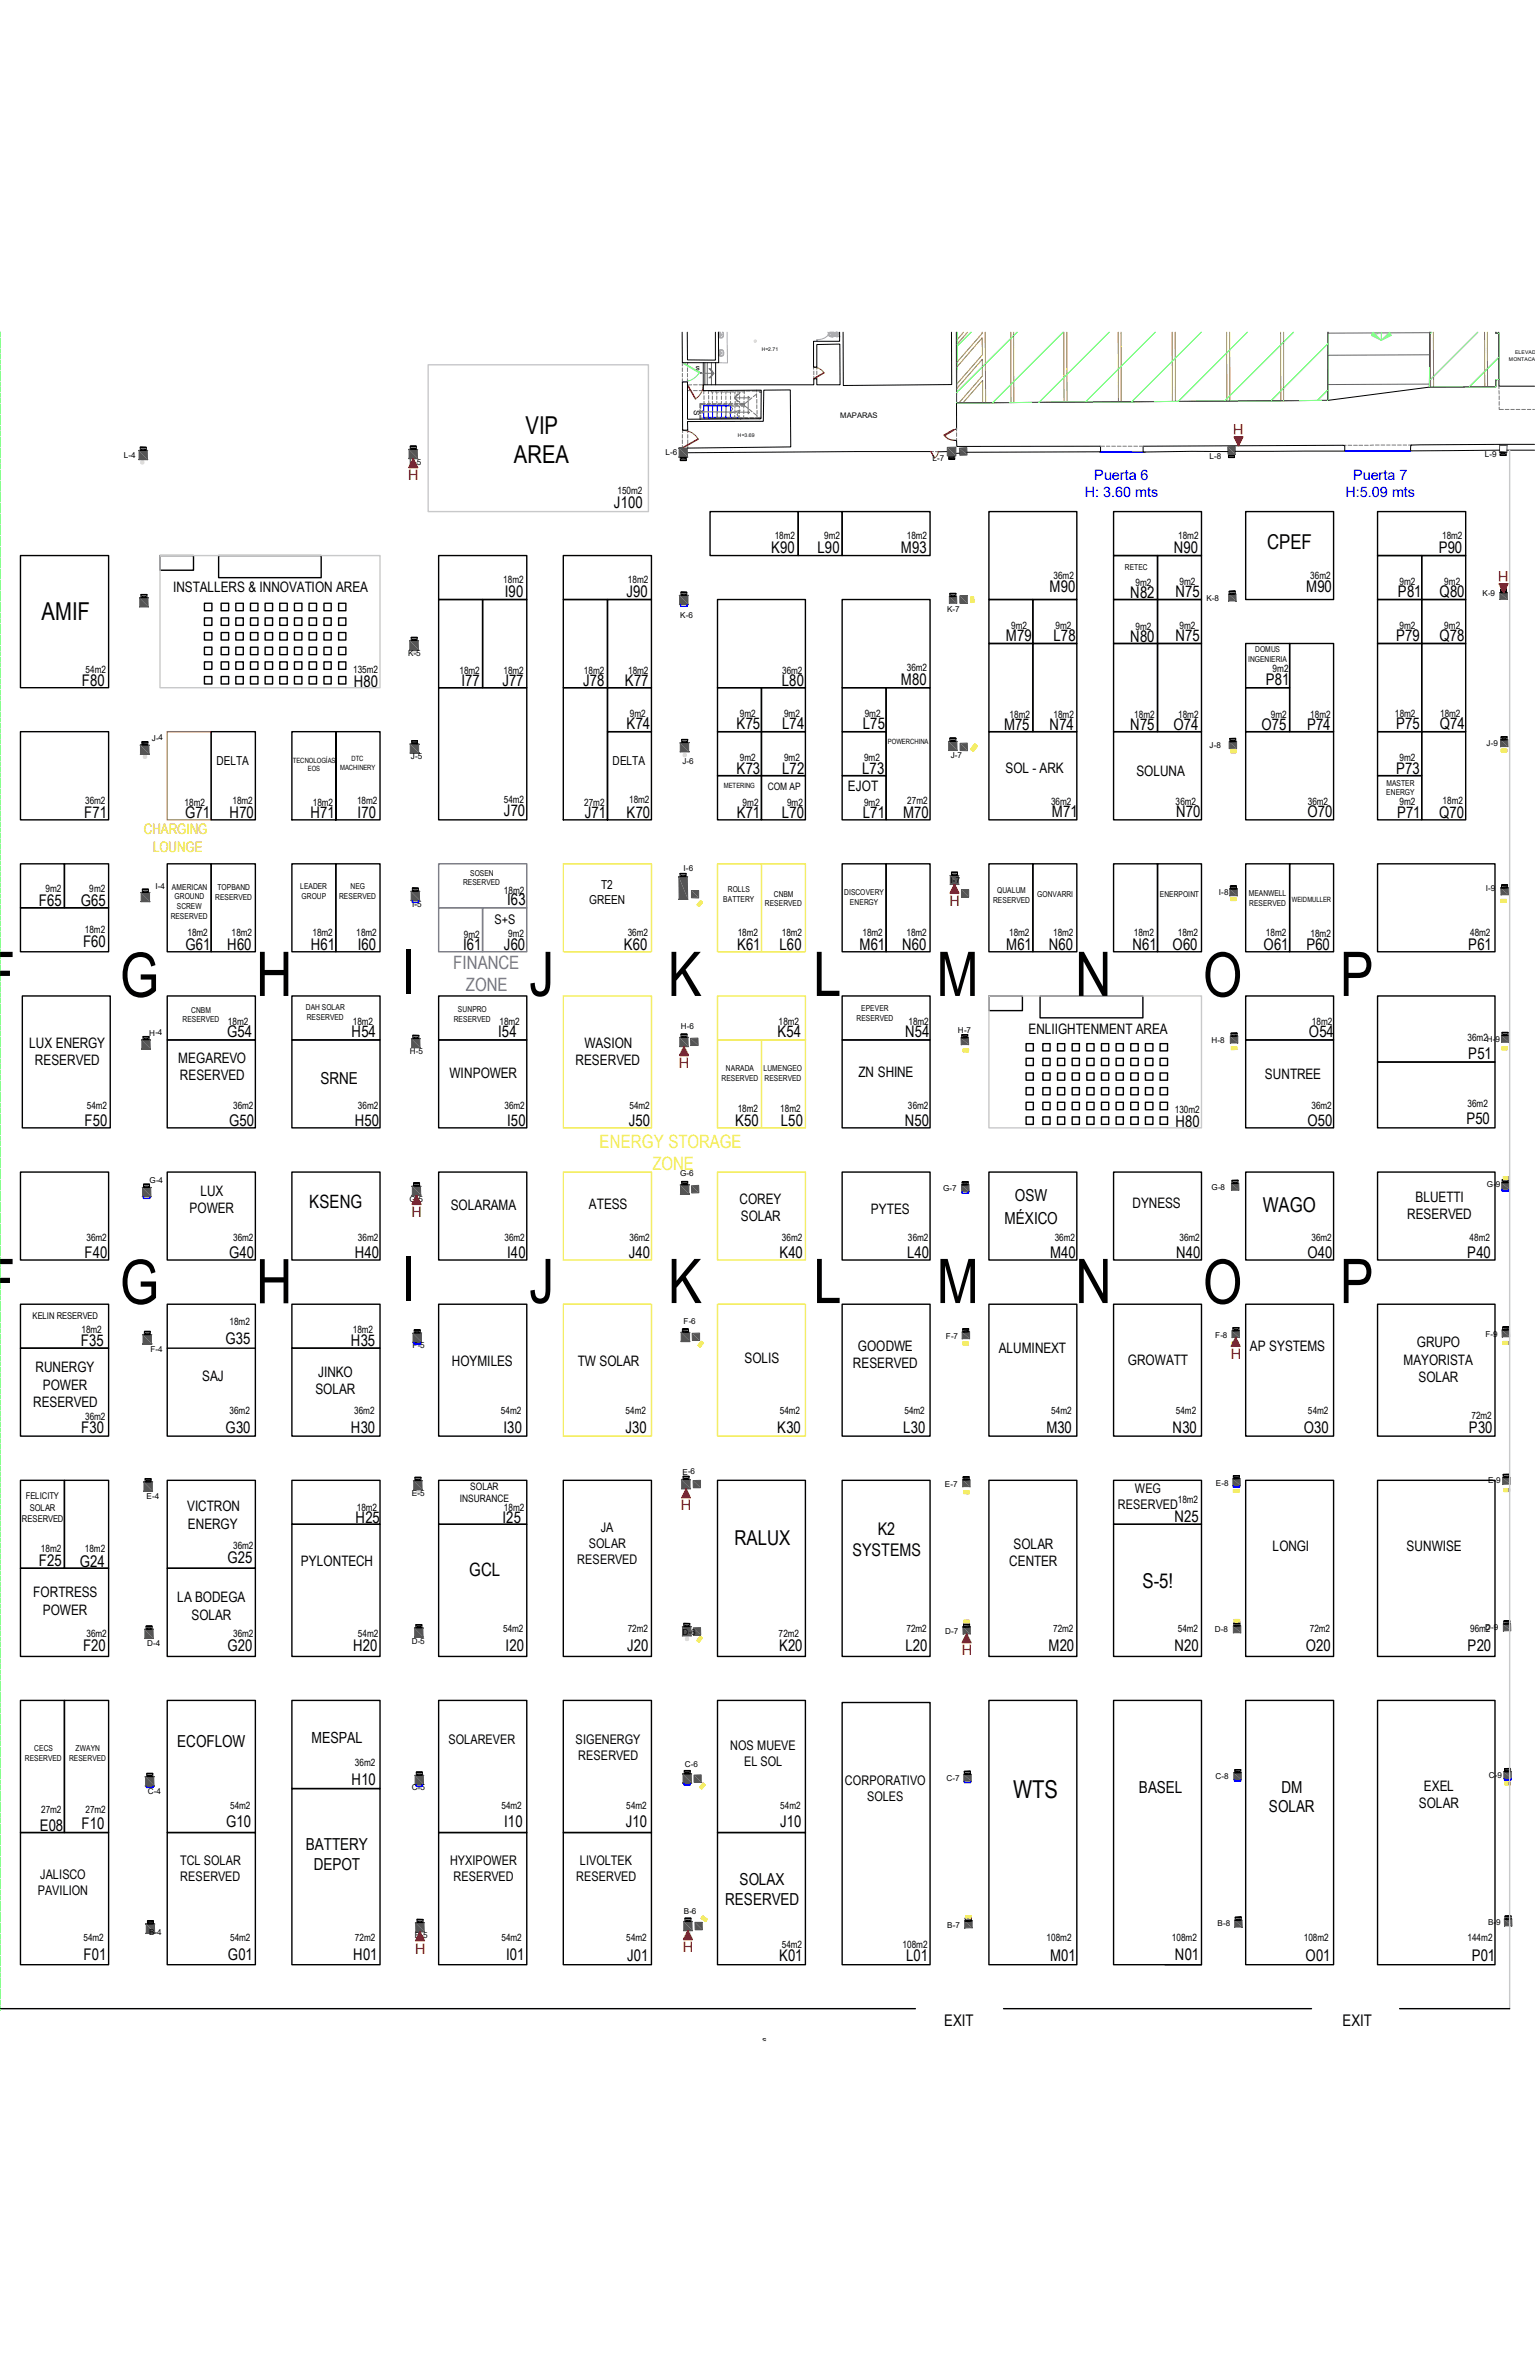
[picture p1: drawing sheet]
<svg xmlns="http://www.w3.org/2000/svg" width="279mm" height="432mm" viewBox="0 0 279 432" stroke-linecap="round" stroke-linejoin="round" font-family="sans-serif">
<defs><g id="words">
<g font-size="11.2">
<text x="21.8" y="181.4">G</text>
<text x="46.6" y="181.2">H</text>
<text x="73" y="180.8">I</text>
<text x="96.3" y="181.2">J</text>
<text x="121.5" y="181.2">K</text>
<text x="148" y="181.2">L</text>
<text x="170.5" y="181.2">M</text>
<text x="195.7" y="181.2">N</text>
<text x="218.9" y="181.4">O</text>
<text x="243.9" y="181.2">P</text>
<text x="21.8" y="237.3">G</text>
<text x="46.6" y="237.2">H</text>
<text x="73" y="236.6">I</text>
<text x="96.3" y="237.1">J</text>
<text x="121.6" y="237.1">K</text>
<text x="148.1" y="237.1">L</text>
<text x="170.5" y="237.1">M</text>
<text x="195.7" y="237.1">N</text>
<text x="218.9" y="237.2">O</text>
<text x="243.9" y="237.1">P</text>
</g>
<g font-size="4.5">
<text x="95.7" y="78.9">VIP</text>
<text x="93.6" y="84.2">AREA</text>
<text x="7.6" y="112.8">AMIF</text>
<text x="184.4" y="327.2">WTS</text>
</g>
<g font-size="3.7">
<text x="230.6" y="99.8">CPEF</text>
<text x="229.9" y="220.5">WAGO</text>
<text x="133.7" y="281.1">RALUX</text>
<text x="207.9" y="288.9">S-5!</text>
</g>
<g font-size="3.3" fill="#5e67af">
<text x="82.5" y="176.3">FINANCE</text>
<text x="84.8" y="180.3">ZONE</text>
</g>
<g font-size="3.3" fill="#f4ee51">
<text x="109.1" y="208.9">ENERGY STORAGE</text>
<text x="118.7" y="212.9">ZONE</text>
</g>
<g font-size="3.3">
<text x="56.3" y="219.9">KSENG</text>
<text x="85.4" y="286.8">GCL</text>
</g>
<g font-size="3.2">
<text x="159.8" y="279.2">K2</text>
<text x="155.2" y="283.1">SYSTEMS</text>
</g>
<g font-size="3">
<text x="58.3" y="197.2">SRNE</text>
<text x="184.7" y="218.6">OSW</text>
<text x="182.8" y="222.7">MÉXICO</text>
<text x="32.3" y="317.9">ECOFLOW</text>
<text x="207.3" y="326.2">BASEL</text>
<text x="231" y="329.8">SOLAR</text>
<text x="233.3" y="326.2">DM</text>
<text x="55.7" y="336.7">BATTERY</text>
<text x="57.1" y="340.3">DEPOT</text>
<text x="132" y="346.7">RESERVED</text>
<text x="134.6" y="343.1">SOLAX</text>
</g>
<g font-size="2.9">
<text x="111.8" y="92.5">J100</text>
<text x="140.4" y="100.6">K90</text>
<text x="148.8" y="100.6">L90</text>
<text x="164" y="100.6">M93</text>
<text x="213.7" y="100.6">N90</text>
<text x="261.9" y="100.6">P90</text>
<text x="191" y="107.7">M90</text>
<text x="237.7" y="107.7">M90</text>
<text x="91.9" y="108.6">I90</text>
<text x="114" y="108.6">J90</text>
<text x="205.7" y="108.8">N82</text>
<text x="214" y="108.7">N75</text>
<text x="254.5" y="108.7">P81</text>
<text x="262" y="108.7">Q80</text>
<text x="183.1" y="116.7">M79</text>
<text x="191.8" y="116.7">L78</text>
<text x="205.7" y="116.8">N80</text>
<text x="214" y="116.7">N75</text>
<text x="254.1" y="116.7">P79</text>
<text x="262" y="116.7">Q78</text>
<text x="14.9" y="124.8">F80</text>
<text x="64.4" y="124.9">H80</text>
<text x="84" y="124.8">I77</text>
<text x="91.4" y="124.8">J77</text>
<text x="106.1" y="124.8">J78</text>
<text x="113.7" y="124.8">K77</text>
<text x="142.3" y="124.8">L80</text>
<text x="164" y="124.7">M80</text>
<text x="230.4" y="124.7">P81</text>
<text x="114" y="132.7">K74</text>
<text x="134.1" y="132.7">K75</text>
<text x="142.4" y="132.7">L74</text>
<text x="157.1" y="132.7">L75</text>
<text x="182.8" y="132.8">M75</text>
<text x="191" y="132.8">N74</text>
<text x="205.7" y="132.8">N75</text>
<text x="213.6" y="132.8">O74</text>
<text x="229.6" y="132.8">O75</text>
<text x="237.9" y="132.8">P74</text>
<text x="254.1" y="132.6">P75</text>
<text x="262.1" y="132.7">Q74</text>
<text x="134.1" y="140.8">K73</text>
<text x="142.4" y="140.8">L72</text>
<text x="156.9" y="140.8">L73</text>
<text x="254.1" y="140.8">P73</text>
<text x="15.3" y="148.8">F71</text>
<text x="33.7" y="148.8">G71</text>
<text x="41.8" y="148.8">H70</text>
<text x="56.5" y="148.8">H71</text>
<text x="65.1" y="148.8">I70</text>
<text x="91.7" y="148.5">J70</text>
<text x="106.5" y="148.8">J71</text>
<text x="114" y="148.8">K70</text>
<text x="134.1" y="148.8">K71</text>
<text x="142.3" y="148.8">L70</text>
<text x="157.1" y="148.8">L71</text>
<text x="164.4" y="148.8">M70</text>
<text x="191.5" y="148.6">M71</text>
<text x="214.1" y="148.6">N70</text>
<text x="238" y="148.7">O70</text>
<text x="254.3" y="148.8">P71</text>
<text x="262" y="148.8">Q70</text>
<text x="7.1" y="164.8">F65</text>
<text x="14.7" y="164.9">G65</text>
<text x="92.3" y="164.8">I63</text>
<text x="15.1" y="172.4">F60</text>
<text x="33.7" y="172.9">G61</text>
<text x="41.4" y="172.9">H60</text>
<text x="56.6" y="172.9">H61</text>
<text x="65.1" y="172.9">I60</text>
<text x="84.3" y="172.8">I61</text>
<text x="91.7" y="172.8">J60</text>
<text x="113.6" y="172.9">K60</text>
<text x="134.2" y="172.9">K61</text>
<text x="141.9" y="172.9">L60</text>
<text x="156.5" y="172.9">M61</text>
<text x="164.2" y="172.9">N60</text>
<text x="183.1" y="172.9">M61</text>
<text x="190.9" y="172.9">N60</text>
<text x="206.1" y="172.9">N61</text>
<text x="213.4" y="172.9">O60</text>
<text x="230" y="172.9">O61</text>
<text x="237.8" y="172.9">P60</text>
<text x="267.2" y="172.9">P61</text>
<text x="41.4" y="188.7">G54</text>
<text x="64" y="188.7">H54</text>
<text x="90.7" y="188.7">I54</text>
<text x="141.5" y="188.7">K54</text>
<text x="164.8" y="188.7">N54</text>
<text x="238.3" y="188.7">O54</text>
<text x="267.2" y="192.7">P51</text>
<text x="15.4" y="204.9">F50</text>
<text x="41.7" y="204.9">G50</text>
<text x="64.6" y="204.9">H50</text>
<text x="92.3" y="204.9">I50</text>
<text x="114.5" y="204.9">J50</text>
<text x="133.8" y="204.9">K50</text>
<text x="142.1" y="204.9">L50</text>
<text x="164.7" y="204.9">N50</text>
<text x="214" y="205">H80</text>
<text x="238" y="204.9">O50</text>
<text x="266.9" y="204.6">P50</text>
<text x="15.4" y="228.9">F40</text>
<text x="41.7" y="229">G40</text>
<text x="64.6" y="228.9">H40</text>
<text x="92.3" y="228.9">I40</text>
<text x="114.5" y="228.9">J40</text>
<text x="141.9" y="228.9">K40</text>
<text x="165.1" y="228.9">L40</text>
<text x="191.1" y="228.9">M40</text>
<text x="214.1" y="228.9">N40</text>
<text x="238" y="229">O40</text>
<text x="267.1" y="228.9">P40</text>
<text x="14.7" y="245">F35</text>
<text x="41" y="244.5">G35</text>
<text x="63.9" y="245">H35</text>
<text x="14.8" y="260.7">F30</text>
<text x="41.1" y="260.7">G30</text>
<text x="63.9" y="260.7">H30</text>
<text x="91.7" y="260.7">I30</text>
<text x="113.8" y="260.7">J30</text>
<text x="141.5" y="260.7">K30</text>
<text x="164.4" y="260.7">L30</text>
<text x="190.5" y="260.7">M30</text>
<text x="213.4" y="260.7">N30</text>
<text x="237.3" y="260.7">O30</text>
<text x="267.4" y="260.7">P30</text>
<text x="64.7" y="277.2">H25</text>
<text x="91.5" y="277.2">I25</text>
<text x="213.8" y="276.9">N25</text>
<text x="7.1" y="285">F25</text>
<text x="14.5" y="285.1">G24</text>
<text x="41.4" y="284.5">G25</text>
<text x="15.1" y="300.5">F20</text>
<text x="41.4" y="300.5">G20</text>
<text x="64.3" y="300.5">H20</text>
<text x="92" y="300.5">I20</text>
<text x="114.2" y="300.5">J20</text>
<text x="141.8" y="300.5">K20</text>
<text x="164.8" y="300.5">L20</text>
<text x="190.8" y="300.5">M20</text>
<text x="213.8" y="300.5">N20</text>
<text x="237.7" y="300.5">O20</text>
<text x="267.1" y="300.5">P20</text>
<text x="64" y="324.8">H10</text>
<text x="7.2" y="333.1">E08</text>
<text x="14.9" y="332.8">F10</text>
<text x="41.1" y="332.5">G10</text>
<text x="91.8" y="332.5">I10</text>
<text x="113.9" y="332.5">J10</text>
<text x="142" y="332.5">J10</text>
<text x="15.2" y="356.6">F01</text>
<text x="41.5" y="356.6">G01</text>
<text x="64.3" y="356.6">H01</text>
<text x="92.1" y="356.6">I01</text>
<text x="114.2" y="356.8">J01</text>
<text x="141.8" y="356.8">K01</text>
<text x="164.9" y="356.8">L01</text>
<text x="191.1" y="356.8">M01</text>
<text x="213.9" y="356.6">N01</text>
<text x="237.7" y="356.9">O01</text>
<text x="267.9" y="356.8">P01</text>
<text x="171.8" y="368.6">EXIT</text>
<text x="244.4" y="368.6">EXIT</text>
</g>
<text font-size="2.8" x="56.7" y="317.2">MESPAL</text>
<g font-size="2.6" fill="#f00">
<text x="226.4" y="77.2" transform="rotate(-180 226.4 77.2)">H</text>
<text x="74.3" y="87.4">H</text>
<text x="274.6" y="103.9" transform="rotate(-180 274.6 103.9)">H</text>
<text x="172.8" y="164.9">H</text>
<text x="123.6" y="194.3">H</text>
<text x="74.9" y="221.4">H</text>
<text x="224" y="247.3">H</text>
<text x="123.9" y="274.8">H</text>
<text x="175" y="301.2">H</text>
<text x="75.6" y="355.5">H</text>
<text x="124.3" y="355.2">H</text>
</g>
<g font-size="2.6" fill="#00f">
<text x="199.2" y="87.3">Puerta 6</text>
<text x="246.3" y="87.3">Puerta 7</text>
<text x="197.4" y="90.4">H: 3.60 mts</text>
<text x="244.9" y="90.4">H:5.09 mts</text>
</g>
<g font-size="2.6">
<text x="31.5" y="107.8">INSTALLERS &amp; INNOVATION AREA</text>
<text x="154.3" y="143.9">EJOT</text>
<text x="183" y="140.7">SOL - ARK</text>
<text x="206.8" y="141.2">SOLUNA</text>
<text x="5.3" y="190.7">LUX ENERGY</text>
<text x="106.4" y="190.7">WASION</text>
<text x="187.2" y="188.2">ENLIIGHTENMENT AREA</text>
<text x="6.4" y="193.8">RESERVED</text>
<text x="32.4" y="193.4">MEGAREVO</text>
<text x="32.7" y="196.6">RESERVED</text>
<text x="81.8" y="196.1">WINPOWER</text>
<text x="104.7" y="193.8">RESERVED</text>
<text x="156.2" y="195.9">ZN SHINE</text>
<text x="230.2" y="196.3">SUNTREE</text>
<text x="34.5" y="220.8">POWER</text>
<text x="36.5" y="217.6">LUX</text>
<text x="82" y="220.2">SOLARAMA</text>
<text x="107.2" y="220">ATESS</text>
<text x="134.6" y="219.1">COREY</text>
<text x="158.5" y="220.8">PYTES</text>
<text x="206.1" y="219.8">DYNESS</text>
<text x="256.1" y="221.8">RESERVED</text>
<text x="257.6" y="218.6">BLUETTI</text>
<text x="134.8" y="222.2">SOLAR</text>
<text x="156.1" y="245.8">GOODWE</text>
<text x="227.5" y="245.8">AP SYSTEMS</text>
<text x="257.9" y="245.2">GRUPO</text>
<text x="6.5" y="249.7">RUNERGY</text>
<text x="36.8" y="251.4">SAJ</text>
<text x="57.9" y="250.5">JINKO</text>
<text x="82.3" y="248.5">HOYMILES</text>
<text x="105.2" y="248.5">TW SOLAR</text>
<text x="135.5" y="248.1">SOLIS</text>
<text x="155.2" y="249">RESERVED</text>
<text x="181.8" y="246.1">ALUMINEXT</text>
<text x="205.3" y="248.4">GROWATT</text>
<text x="255.5" y="248.3">MAYORISTA</text>
<text x="258.2" y="251.5">SOLAR</text>
<text x="6" y="256">RESERVED</text>
<text x="7.8" y="252.9">POWER</text>
<text x="57.4" y="253.6">SOLAR</text>
<text x="34.1" y="275">VICTRON</text>
<text x="34.2" y="278.2">ENERGY</text>
<text x="184.5" y="281.9">SOLAR</text>
<text x="54.8" y="284.9">PYLONTECH</text>
<text x="183.7" y="285">CENTER</text>
<text x="231.6" y="282.1">LONGI</text>
<text x="256" y="282.1">SUNWISE</text>
<text x="6.1" y="290.7">FORTRESS</text>
<text x="7.8" y="293.8">POWER</text>
<text x="32.3" y="291.6">LA BODEGA</text>
<text x="34.8" y="294.8">SOLAR</text>
<text x="258.3" y="329.1">SOLAR</text>
<text x="259.2" y="325.9">EXEL</text>
</g>
<g font-size="2.6" fill="#ff7f00">
<text x="26.2" y="151.8">CHARGING</text>
<text x="27.9" y="155">LOUNGE</text>
</g>
<g font-size="2.4">
<text x="90" y="168.2">S+S</text>
<text x="203.5" y="274.7">RESERVED</text>
<text x="206.6" y="271.7">WEG</text>
<text x="107.2" y="281.6">SOLAR</text>
<text x="109.4" y="278.7">JA</text>
<text x="105.1" y="284.6">RESERVED</text>
<text x="81.6" y="317.4">SOLAREVER</text>
<text x="104.8" y="317.4">SIGENERGY</text>
<text x="105.2" y="320.3">RESERVED</text>
<text x="132.9" y="318.4">NOS MUEVE</text>
<text x="135.4" y="321.3">EL SOL</text>
<text x="153.8" y="324.8">CORPORATIVO</text>
<text x="157.8" y="327.7">SOLES</text>
<text x="7.3" y="341.9">JALISCO</text>
<text x="32.8" y="339.3">TCL SOLAR</text>
<text x="81.9" y="339.3">HYXIPOWER</text>
<text x="105.5" y="339.3">LIVOLTEK</text>
<text x="6.9" y="344.8">PAVILION</text>
<text x="32.8" y="342.3">RESERVED</text>
<text x="82.5" y="342.3">RESERVED</text>
<text x="104.9" y="342.3">RESERVED</text>
</g>
<g font-size="2.2">
<text x="39.4" y="139.2">DELTA</text>
<text x="111.5" y="139.2">DELTA</text>
<text x="109.4" y="161.8">T2</text>
<text x="107.2" y="164.5">GREEN</text>
</g>
<g font-size="1.9">
<text x="139.7" y="143.7">COM AP</text>
<text x="83.7" y="273.4">INSURANCE</text>
<text x="85.6" y="271.1">SOLAR</text>
</g>
<g font-size="1.8">
<text x="112.4" y="89.9">150m2</text>
<text x="141" y="98.1">18m2</text>
<text x="150" y="98.1">9m2</text>
<text x="165.1" y="98.1">18m2</text>
<text x="214.5" y="98.1">18m2</text>
<text x="262.5" y="98.1">18m2</text>
<text x="91.6" y="106.1">18m2</text>
<text x="114.3" y="106.1">18m2</text>
<text x="191.8" y="105.3">36m2</text>
<text x="206.7" y="106.6">9m2</text>
<text x="214.7" y="106.5">9m2</text>
<text x="238.5" y="105.3">36m2</text>
<text x="254.7" y="106.5">9m2</text>
<text x="262.9" y="106.5">9m2</text>
<text x="184.1" y="114.5">9m2</text>
<text x="192.1" y="114.5">9m2</text>
<text x="206.7" y="114.6">9m2</text>
<text x="214.7" y="114.5">9m2</text>
<text x="254.7" y="114.5">9m2</text>
<text x="262.9" y="114.5">9m2</text>
<text x="15.6" y="122.4">54m2</text>
<text x="64.3" y="122.4">135m2</text>
<text x="83.6" y="122.6">18m2</text>
<text x="91.7" y="122.6">18m2</text>
<text x="106.3" y="122.6">18m2</text>
<text x="114.3" y="122.6">18m2</text>
<text x="142.4" y="122.6">36m2</text>
<text x="165.1" y="122.1">36m2</text>
<text x="231.6" y="122.3">9m2</text>
<text x="114.6" y="130.6">9m2</text>
<text x="134.7" y="130.6">9m2</text>
<text x="142.7" y="130.6">9m2</text>
<text x="157.4" y="130.6">9m2</text>
<text x="183.8" y="130.6">18m2</text>
<text x="191.8" y="130.6">18m2</text>
<text x="206.5" y="130.6">18m2</text>
<text x="214.5" y="130.6">18m2</text>
<text x="231.3" y="130.6">9m2</text>
<text x="238.5" y="130.6">18m2</text>
<text x="253.9" y="130.4">18m2</text>
<text x="262.1" y="130.4">18m2</text>
<text x="134.7" y="138.6">9m2</text>
<text x="142.7" y="138.6">9m2</text>
<text x="157.3" y="138.6">9m2</text>
<text x="254.7" y="138.6">9m2</text>
<text x="15.5" y="146.2">36m2</text>
<text x="33.6" y="146.6">18m2</text>
<text x="42.3" y="146.4">18m2</text>
<text x="56.9" y="146.6">18m2</text>
<text x="65" y="146.4">18m2</text>
<text x="91.7" y="146">54m2</text>
<text x="106.3" y="146.6">27m2</text>
<text x="114.5" y="146">18m2</text>
<text x="135.2" y="146.6">9m2</text>
<text x="143.3" y="146.6">9m2</text>
<text x="157.3" y="146.6">9m2</text>
<text x="165.1" y="146.4">27m2</text>
<text x="191.3" y="146.4">36m2</text>
<text x="214" y="146.4">36m2</text>
<text x="238" y="146.4">36m2</text>
<text x="254.7" y="146.6">9m2</text>
<text x="262.6" y="146.4">18m2</text>
<text x="8.3" y="162.3">9m2</text>
<text x="16.3" y="162.3">9m2</text>
<text x="91.7" y="162.6">18m2</text>
<text x="15.5" y="169.8">18m2</text>
<text x="34.1" y="170.3">18m2</text>
<text x="42.2" y="170.3">18m2</text>
<text x="56.9" y="170.3">18m2</text>
<text x="64.9" y="170.3">18m2</text>
<text x="84.4" y="170.7">9m2</text>
<text x="92.5" y="170.4">9m2</text>
<text x="114.3" y="170.3">36m2</text>
<text x="134.3" y="170.3">18m2</text>
<text x="142.3" y="170.3">18m2</text>
<text x="157" y="170.3">18m2</text>
<text x="165" y="170.3">18m2</text>
<text x="183.7" y="170.3">18m2</text>
<text x="191.7" y="170.3">18m2</text>
<text x="206.4" y="170.3">18m2</text>
<text x="214.4" y="170.3">18m2</text>
<text x="230.4" y="170.3">18m2</text>
<text x="238.5" y="170.6">18m2</text>
<text x="267.6" y="170.3">48m2</text>
<text x="41.5" y="186.4">18m2</text>
<text x="64.2" y="186.4">18m2</text>
<text x="90.9" y="186.4">18m2</text>
<text x="141.7" y="186.4">18m2</text>
<text x="165.4" y="186.4">18m2</text>
<text x="238.8" y="186.4">18m2</text>
<text x="267.1" y="189.5">36m2</text>
<text x="15.8" y="201.8">54m2</text>
<text x="42.4" y="201.8">36m2</text>
<text x="65.2" y="201.8">36m2</text>
<text x="91.8" y="201.8">36m2</text>
<text x="114.6" y="201.8">54m2</text>
<text x="134.3" y="202.4">18m2</text>
<text x="142" y="202.4">18m2</text>
<text x="165.3" y="201.8">36m2</text>
<text x="213.8" y="202.5">130m2</text>
<text x="238.7" y="201.8">36m2</text>
<text x="267.1" y="201.4">36m2</text>
<text x="15.7" y="225.8">36m2</text>
<text x="42.4" y="225.8">36m2</text>
<text x="65.2" y="225.8">36m2</text>
<text x="91.8" y="225.8">36m2</text>
<text x="114.6" y="225.8">36m2</text>
<text x="142.3" y="225.8">36m2</text>
<text x="165.3" y="225.8">36m2</text>
<text x="192" y="225.8">36m2</text>
<text x="214.7" y="225.8">36m2</text>
<text x="238.7" y="225.8">36m2</text>
<text x="267.5" y="225.8">48m2</text>
<text x="14.8" y="242.5">18m2</text>
<text x="41.8" y="241">18m2</text>
<text x="64.2" y="242.5">18m2</text>
<text x="41.8" y="257.3">36m2</text>
<text x="64.5" y="257.3">36m2</text>
<text x="91.2" y="257.3">54m2</text>
<text x="113.9" y="257.3">54m2</text>
<text x="141.9" y="257.3">54m2</text>
<text x="164.6" y="257.3">54m2</text>
<text x="191.3" y="257.3">54m2</text>
<text x="214" y="257.3">54m2</text>
<text x="238.1" y="257.3">54m2</text>
<text x="15.5" y="258.4">36m2</text>
<text x="267.8" y="258.2">72m2</text>
<text x="64.9" y="274.9">18m2</text>
<text x="91.7" y="275">18m2</text>
<text x="214.4" y="273.5">18m2</text>
<text x="42.4" y="281.9">36m2</text>
<text x="7.5" y="282.5">18m2</text>
<text x="15.5" y="282.5">18m2</text>
<text x="15.7" y="297.9">36m2</text>
<text x="42.4" y="297.9">36m2</text>
<text x="65.2" y="297.9">54m2</text>
<text x="91.6" y="297.1">54m2</text>
<text x="114.3" y="297.1">72m2</text>
<text x="141.7" y="297.9">72m2</text>
<text x="165" y="297.1">72m2</text>
<text x="191.7" y="297.1">72m2</text>
<text x="214.4" y="297.1">54m2</text>
<text x="238.4" y="297.1">72m2</text>
<text x="267.6" y="297.1">96m2</text>
<text x="64.6" y="321.4">36m2</text>
<text x="7.5" y="329.9">27m2</text>
<text x="15.5" y="329.9">27m2</text>
<text x="41.9" y="329.1">54m2</text>
<text x="91.3" y="329.1">54m2</text>
<text x="114" y="329.1">54m2</text>
<text x="142" y="329.1">54m2</text>
<text x="15.2" y="353.1">54m2</text>
<text x="41.9" y="353.1">54m2</text>
<text x="64.6" y="353.1">72m2</text>
<text x="91.3" y="353.1">54m2</text>
<text x="114" y="353.1">54m2</text>
<text x="190.5" y="353.1">108m2</text>
<text x="213.3" y="353.1">108m2</text>
<text x="237.3" y="353.1">108m2</text>
<text x="267.1" y="353.1">144m2</text>
<text x="142.3" y="354.4">54m2</text>
<text x="164.3" y="354.4">108m2</text>
</g>
<g font-size="1.7">
<text x="5.9" y="239.9">KELIN RESERVED</text>
<text x="4.7" y="272.8">FELICITY</text>
<text x="5.4" y="274.9">SOLAR</text>
<text x="4" y="276.9">RESERVED</text>
</g>
<g font-size="1.5">
<text x="127.4" y="66.6" transform="rotate(180 127.4 66.6)">s</text>
<text x="126.3" y="74.6" transform="rotate(91 126.3 74.6)">S</text>
<text x="22.6" y="83.4">L-4</text>
<text x="121.2" y="82.7">L-6</text>
<text x="169.8" y="83.9">L-7</text>
<text x="220.2" y="83.4">L-8</text>
<text x="270.3" y="83.1">L-9</text>
<text x="74.5" y="84.6">L-5</text>
<text x="204.8" y="103.6">RETEC</text>
<text x="123.8" y="112.5">K-6</text>
<text x="172.4" y="111.4">K-7</text>
<text x="219.6" y="109.3">K-8</text>
<text x="269.8" y="108.4">K-9</text>
<text x="74.3" y="119.4">K-5</text>
<text x="228.5" y="118.6">DOMUS</text>
<text x="227.2" y="120.4">INGENIERIA</text>
<text x="27.6" y="134.7">J-4</text>
<text x="173.1" y="138">J-7</text>
<text x="220.2" y="136.1">J-8</text>
<text x="270.6" y="135.8">J-9</text>
<text x="74.8" y="138.1">J-5</text>
<text x="124.2" y="139">J-6</text>
<text x="252.4" y="143">MASTER</text>
<text x="252.3" y="144.7">ENERGY</text>
<text x="28.3" y="161.7">I-4</text>
<text x="31.3" y="161.9">AMERICAN</text>
<text x="39.6" y="161.9">TOPBAND</text>
<text x="54.7" y="161.8">LEADER</text>
<text x="63.8" y="161.8">NEG</text>
<text x="84.3" y="161.1">RESERVED</text>
<text x="85.6" y="159.3">SOSEN</text>
<text x="124.4" y="158.5">I-6</text>
<text x="173" y="160.7">I-7</text>
<text x="31.1" y="167.3">RESERVED</text>
<text x="31.8" y="163.7">GROUND</text>
<text x="32.2" y="165.5">SCREW</text>
<text x="39.2" y="163.7">RESERVED</text>
<text x="54.9" y="163.7">GROUP</text>
<text x="61.7" y="163.6">RESERVED</text>
<text x="75" y="165.1">I-5</text>
<text x="131.7" y="164.1">BATTERY</text>
<text x="132.5" y="162.3">ROLLS</text>
<text x="139.2" y="164.9">RESERVED</text>
<text x="140.8" y="163.2">CNBM</text>
<text x="153.7" y="162.9">DISCOVERY</text>
<text x="154.7" y="164.7">ENERGY</text>
<text x="180.8" y="164.3">RESERVED</text>
<text x="181.5" y="162.6">QUALUM</text>
<text x="188.8" y="163.2">GONVARRI</text>
<text x="211.1" y="163.2">ENERPOINT</text>
<text x="221.9" y="162.9">I-8</text>
<text x="227.3" y="163.1">MEANWELL</text>
<text x="227.4" y="164.9">RESERVED</text>
<text x="270.4" y="162">I-9</text>
<text x="34.8" y="184.3">CNBM</text>
<text x="55.7" y="183.9">DAH SOLAR</text>
<text x="55.8" y="185.6">RESERVED</text>
<text x="82.6" y="185.9">RESERVED</text>
<text x="83.4" y="184.1">SUNPRO</text>
<text x="155.9" y="185.8">RESERVED</text>
<text x="156.8" y="184">EPEVER</text>
<text x="27.2" y="188.4">H-4</text>
<text x="33.2" y="186.1">RESERVED</text>
<text x="74.6" y="191.9">H-5</text>
<text x="123.9" y="187.2">H-6</text>
<text x="174.4" y="188">H-7</text>
<text x="220.5" y="189.8">H-8</text>
<text x="270.6" y="189.6">H-9</text>
<text x="131.3" y="196.7">RESERVED</text>
<text x="132.1" y="194.9">NARADA</text>
<text x="139" y="194.9">LUMENGEO</text>
<text x="139.2" y="196.8">RESERVED</text>
<text x="27.2" y="215.3">G-4</text>
<text x="123.8" y="213.9">G-6</text>
<text x="270.6" y="215.9">G-9</text>
<text x="74.5" y="218.7">G-5</text>
<text x="171.7" y="216.7">G-7</text>
<text x="220.5" y="216.5">G-8</text>
<text x="27.4" y="246">F-4</text>
<text x="75.1" y="245.4">F-5</text>
<text x="124.4" y="241">F-6</text>
<text x="172.2" y="243.6">F-7</text>
<text x="221.2" y="243.5">F-8</text>
<text x="270.4" y="243.2">F-9</text>
<text x="124.2" y="268.3">E-6</text>
<text x="270.8" y="269.9">E-9</text>
<text x="26.7" y="272.8">E-4</text>
<text x="75" y="272.2">E-5</text>
<text x="172" y="270.5">E-7</text>
<text x="221.3" y="270.3">E-8</text>
<text x="26.8" y="299.5">D-4</text>
<text x="74.9" y="299.1">D-5</text>
<text x="124.2" y="297.4">D-6</text>
<text x="172" y="297.3">D-7</text>
<text x="221.1" y="297">D-8</text>
<text x="270.3" y="296.7">D-9</text>
<text x="4.5" y="320.5">RESERVED</text>
<text x="6.2" y="318.7">CECS</text>
<text x="12.6" y="320.5">RESERVED</text>
<text x="13.8" y="318.6">ZWAYN</text>
<text x="124.6" y="321.6">C-6</text>
<text x="221.2" y="323.7">C-8</text>
<text x="271" y="323.5">C-9</text>
<text x="26.9" y="326.5">C-4</text>
<text x="75" y="325.8">C-5</text>
<text x="172.3" y="324">C-7</text>
<text x="27.1" y="352.2">B-4</text>
<text x="75.5" y="352.6">B-5</text>
<text x="124.5" y="348.2">B-6</text>
<text x="172.4" y="350.8">B-7</text>
<text x="221.6" y="350.5">B-8</text>
<text x="270.9" y="350.3">B-9</text>
<text x="139.5" y="370.8" transform="rotate(180 139.5 370.8)">s</text>
</g>
<text font-size="1.4" x="152.9" y="76.1">MAPARAS</text>
<g font-size="1.3">
<text x="161.6" y="135.4">POWERCHINA</text>
<text x="53.3" y="138.8">TECNOLOGÍAS</text>
<text x="56" y="140.3">EOS</text>
<text x="61.9" y="140.1">MACHINERY</text>
<text x="64" y="138.6">DTC</text>
<text x="131.7" y="143.3">METERING</text>
<text x="235.2" y="164.1">WEIDMULLER</text>
</g>
<g font-size=".9">
<text x="138.6" y="63.9">H=2.71</text>
<text x="274.7" y="65.6">MONTACAR</text>
<text x="275.8" y="64.5">ELEVAD</text>
<text x="134.3" y="79.5">H=3.69</text>
</g>
<text font-size=".6" fill="#0ff" x="250.5" y="59.8" transform="rotate(90 250.5 59.8)">10%</text>
</g></defs>
<path d="M273 82.3h1.2M274.2 82.3h.1M274.3 81.1l-1.3-.1-.1 1.3M274.3 81v1.3" fill="none" stroke="#545454" stroke-width=".18"/>
<g fill="#545454">
<path d="M274.3 107.8l.1 .1z"/>
<path d="M273.6 107.9h.8z"/>
<path d="M273.1 107.9h1.3z"/>
<path d="M273 107.9l1.4 1.2h-1.4z"/>
<path d="M273 107.9h1.4v1.2z"/>
<path d="M273 109.1h1.3z"/>
<path d="M273 109.1h.1z"/>
</g>
<path d="M273.1 107.9h1.2M274.3 107.9l.1-.1v1.3h-1.4v-1.3l.1 .1" fill="none" stroke="#545454" stroke-width=".18"/>
<g fill="#545454">
<path d="M273.7 134.7h.7z"/>
<path d="M274.4 134.6v.1z"/>
<path d="M273.2 134.7h1.2z"/>
<path d="M273.1 134.7l1.4 1.1h-1.4z"/>
<path d="M273.1 134.7h1.3l.1 1.1z"/>
<path d="M273.1 135.8h1.3z"/>
<path d="M274.4 135.8l.1 .1z"/>
</g>
<path d="M273.2 134.7l-.1-.1v1.3l1.3-.1M274.4 134.6l-1.2 .1M274.4 135.8h.1M274.4 134.6v.1M274.4 134.6l.1 1.3" fill="none" stroke="#545454" stroke-width=".18"/>
<g fill="#545454">
<path d="M273.8 161.6h.7z"/>
<path d="M273.3 161.6h1.2z"/>
<path d="M273.2 161.6h.1z"/>
<path d="M273.2 161.6l1.4 1.2h-1.4z"/>
<path d="M273.2 161.6h1.3l.1 1.2z"/>
<path d="M273.2 162.8h1.3z"/>
</g>
<path d="M273.2 161.5v1.4l1.3-.1M273.2 161.5l1.2 .1M274.5 162.8h.1M274.5 161.6h.1M274.5 161.5l.1 1.3" fill="none" stroke="#545454" stroke-width=".18"/>
<g fill="#545454">
<path d="M273.9 188.4h.7z"/>
<path d="M273.3 188.5h1.3z"/>
<path d="M273.9 188.4l.7 .1z"/>
<path d="M273.3 188.5l1.4 1.2h-1.4z"/>
<path d="M273.3 188.5h1.3l.1 1.2z"/>
<path d="M273.3 189.7h1.3z"/>
</g>
<path d="M274.5 188.4h-1.2v1.3h1.3M274.6 189.6v.1M274.6 188.4v.1M274.6 188.4l.1 1.3" fill="none" stroke="#545454" stroke-width=".18"/>
<g fill="#545454">
<path d="M273.9 215.2h.8z"/>
<path d="M274.6 215.2h.1z"/>
<path d="M273.4 215.2h1.3z"/>
<path d="M273.3 215.2l1.4 1.2h-1.4z"/>
<path d="M273.3 215.2h1.4v1.2z"/>
<path d="M273.3 216.4h1.3z"/>
<path d="M274.6 216.4l.1 .1z"/>
</g>
<path d="M273.4 215.3l-.1-.1v1.3h1.4M274.6 215.2h-1.2M274.7 215.2h-.1M274.7 215.1v1.4" fill="none" stroke="#545454" stroke-width=".18"/>
<g fill="#545454">
<path d="M274 242h.7z"/>
<path d="M273.5 242.1h1.2z"/>
<path d="M274 242l.7 .1z"/>
<path d="M273.4 242l.1 .1z"/>
<path d="M273.4 242.1l1.4 1.1h-1.4z"/>
<path d="M273.4 242.1h1.3l.1 1.1z"/>
<path d="M273.4 243.2h1.3z"/>
</g>
<path d="M273.4 242v1.3l1.3-.1M273.4 242h1.3M274.7 243.2h.1M274.7 242v.1M274.7 242l.1 1.2" fill="none" stroke="#545454" stroke-width=".18"/>
<g fill="#545454">
<path d="M274.8 268.8l.1 .1z"/>
<path d="M274.1 268.9h.8z"/>
<path d="M273.6 268.9h1.3z"/>
<path d="M273.5 268.9l1.4 1.1h-1.4z"/>
<path d="M273.5 268.9h1.4v1.1z"/>
<path d="M274.8 270l.1 .1z"/>
<path d="M273.5 270h1.3z"/>
</g>
<path d="M274.8 268.9l-1.3-.1v1.3l1.3-.1M274.8 268.9h.1M274.9 268.8l-.1 1.2" fill="none" stroke="#545454" stroke-width=".18"/>
<g fill="#545454">
<path d="M274.2 295.5h.8z"/>
<path d="M273.7 295.6h1.3z"/>
<path d="M274.2 295.5l.8 .1z"/>
<path d="M273.6 295.6l1.4 1.1h-1.4z"/>
<path d="M273.6 295.6h1.4v1.1z"/>
<path d="M274.9 296.7l.1 .1z"/>
<path d="M273.6 296.7h1.3z"/>
</g>
<path d="M274.9 295.5h-1.3v1.3h1.4M274.9 295.5l.1 1.3" fill="none" stroke="#545454" stroke-width=".18"/>
<g fill="#545454">
<path d="M275 322.4h.1z"/>
<path d="M274.4 322.4h.7z"/>
<path d="M273.8 322.4h1.3z"/>
<path d="M273.7 322.4l1.4 1.2h-1.4z"/>
<path d="M273.7 322.4h1.4v1.2z"/>
<path d="M273.7 323.6h.1z"/>
<path d="M273.7 323.6h1.3z"/>
</g>
<path d="M273.7 322.4v1.3M273.8 322.4v.1M273.8 322.4h1.2M275 322.4l.1 1.2-1.3 .1" fill="none" stroke="#545454" stroke-width=".18"/>
<g fill="#545454">
<path d="M274.4 349.2h.8z"/>
<path d="M275.1 349.2h.1z"/>
<path d="M273.8 349.2h.1z"/>
<path d="M273.9 349.2h1.3z"/>
<path d="M273.8 349.2l1.4 1.2h-1.3z"/>
<path d="M273.8 349.2h1.4v1.2z"/>
<path d="M273.9 350.4h1.2z"/>
<path d="M275.1 350.4l.1 .1z"/>
</g>
<path d="M273.8 349.2l.1 1.3 1.2-.1M273.9 349.2h1.2M275.1 350.4h.1M275.2 349.2h-.1M275.2 349.2v1.3" fill="none" stroke="#545454" stroke-width=".18"/>
<g fill="#545454">
<path d="M224.2 108.2h.8z"/>
<path d="M224.9 108.1l.1 .1z"/>
<path d="M223.7 108.2h1.3z"/>
<path d="M223.6 108.2l1.4 1.1h-1.4z"/>
<path d="M223.6 108.2h1.4v1.1z"/>
<path d="M223.6 109.3h1.3z"/>
<path d="M224.9 109.3l.1 .1z"/>
</g>
<path d="M223.7 108.2l-.1-.1v1.3h1.4M224.9 108.1l-1.2 .1M225 108.1l-.1 .1M225 108.1v1.3" fill="none" stroke="#545454" stroke-width=".18"/>
<g fill="#545454">
<path d="M225 134.9l.1 .1z"/>
<path d="M224.3 135h.8z"/>
<path d="M223.8 135h1.3z"/>
<path d="M223.7 135h.1z"/>
<path d="M223.7 135l1.4 1.1h-1.4z"/>
<path d="M223.7 135h1.4v1.1z"/>
<path d="M223.7 136.1l.1 .1z"/>
<path d="M223.7 136.1h1.3z"/>
</g>
<path d="M223.7 134.9v1.3M223.8 134.9l1.2 .1M225.1 134.9v1.3h-1.3M225.1 135h-.1" fill="none" stroke="#545454" stroke-width=".18"/>
<g fill="#545454">
<path d="M224.5 161.8h.7z"/>
<path d="M225.1 161.8h.1z"/>
<path d="M223.9 161.8h1.3z"/>
<path d="M223.9 161.8l1.3 1.2h-1.3z"/>
<path d="M223.9 161.8h1.3v1.2z"/>
<path d="M223.9 163h1.2z"/>
</g>
<path d="M223.9 161.8v1.2M223.9 163h1.2M225.1 161.8h-1.2M225.2 161.8h-.1M225.2 161.7v1.3" fill="none" stroke="#545454" stroke-width=".18"/>
<g fill="#545454">
<path d="M224.6 188.6h.7z"/>
<path d="M225.2 188.6h.1z"/>
<path d="M223.9 188.6h.1z"/>
<path d="M224 188.6h1.3z"/>
<path d="M223.9 188.6l1.4 1.2h-1.4z"/>
<path d="M223.9 188.6h1.4v1.2z"/>
<path d="M223.9 189.8h1.4z"/>
<path d="M223.9 189.8h.1z"/>
</g>
<path d="M223.9 188.5v1.3M224 188.5l1.2 .1M225.3 189.8h-1.3M225.3 188.5v1.2M225.3 188.6h.1" fill="none" stroke="#545454" stroke-width=".18"/>
<g fill="#545454">
<path d="M224.7 215.3h.8z"/>
<path d="M224.2 215.4h1.3z"/>
<path d="M224.7 215.3l.8 .1z"/>
<path d="M224.2 215.4l1.3 1.2h-1.3z"/>
<path d="M224.2 215.4h1.3v1.2z"/>
<path d="M224.2 216.6h1.2z"/>
</g>
<path d="M225.4 215.3h-1.2v1.3h1.3M225.4 215.4l.1 1.2" fill="none" stroke="#545454" stroke-width=".18"/>
<g fill="#545454">
<path d="M224.9 242.2h.7z"/>
<path d="M225.5 242.1l.1 .1z"/>
<path d="M224.2 242.1l.1 .1z"/>
<path d="M224.3 242.2h1.3z"/>
<path d="M224.2 242.2l1.4 1.2h-1.4z"/>
<path d="M224.2 242.2h1.4v1.2z"/>
<path d="M224.2 243.4h1.4z"/>
<path d="M224.2 243.4h.1z"/>
</g>
<path d="M224.2 242.1v1.3M224.3 242.1h1.2M225.6 243.3v.1M225.6 243.4h-1.3M225.6 242.1v.1M225.6 242.1v1.3" fill="none" stroke="#545454" stroke-width=".18"/>
<g fill="#545454">
<path d="M225 269.1h.7z"/>
<path d="M225.6 269.1h.1z"/>
<path d="M224.5 269.1h1.2z"/>
<path d="M224.4 269.1l1.4 1.2h-1.4z"/>
<path d="M224.4 269.1h1.3l.1 1.2z"/>
<path d="M224.4 270.3h1.3z"/>
<path d="M225.7 270.3h.1z"/>
</g>
<path d="M224.5 269.2l-.1-.1v1.2h1.3M225.6 269.1h-1.1M225.7 269.1h.1M225.7 269l.1 1.3" fill="none" stroke="#545454" stroke-width=".18"/>
<g fill="#545454">
<path d="M225.1 295.9h.7z"/>
<path d="M224.5 295.9h1.3z"/>
<path d="M224.5 295.9l1.3 1.2h-1.3z"/>
<path d="M224.5 295.9h1.3v1.2z"/>
<path d="M224.5 297.1h1.3z"/>
</g>
<path d="M224.5 296v-.1v1.2M225.8 297.1h-1.3M225.8 295.9h-1.3M225.8 295.9h.1M225.8 295.8v1.3" fill="none" stroke="#545454" stroke-width=".18"/>
<g fill="#545454">
<path d="M225.8 322.5l.1 .1z"/>
<path d="M225.2 322.6h.7z"/>
<path d="M224.7 322.6h1.2z"/>
<path d="M224.6 322.6h.1z"/>
<path d="M224.6 322.6l1.3 1.2h-1.3z"/>
<path d="M224.6 322.6h1.3v1.2z"/>
<path d="M224.6 323.8h1.3z"/>
</g>
<path d="M224.6 322.5v1.3M224.6 322.5l1.2 .1M225.9 323.8h-1.3M225.9 322.5v1.3M225.9 322.6h.1" fill="none" stroke="#545454" stroke-width=".18"/>
<g fill="#545454">
<path d="M225.3 349.4h.8z"/>
<path d="M224.8 349.5h1.3z"/>
<path d="M225.3 349.4l.8 .1z"/>
<path d="M224.7 349.5l1.4 1.1h-1.4z"/>
<path d="M224.7 349.5h1.4v1.1z"/>
<path d="M224.7 350.6h1.3z"/>
</g>
<path d="M226 349.4h-1.3v1.3l1.3-.1M226 350.6h.1M226.1 349.4l-.1 .1M226.1 349.4v1.2" fill="none" stroke="#545454" stroke-width=".18"/>
<g fill="#545454">
<path d="M173.4 108.6h.7z"/>
<path d="M174 108.5l.1 .1z"/>
<path d="M172.8 108.6h1.3z"/>
<path d="M172.8 108.6l1.4 1.2h-1.4z"/>
<path d="M172.8 108.6h1.3l.1 1.2z"/>
<path d="M172.8 109.8h1.3z"/>
<path d="M174.1 109.8h.1z"/>
</g>
<path d="M174 108.5h-1.2v1.3h1.3M174.1 109.7v.1M174.1 108.5v.1M174.1 108.5l.1 1.3" fill="none" stroke="#545454" stroke-width=".18"/>
<path d="M200.2 82.2l8.2 .1M244.8 82.1h12" fill="none" stroke="#00f" stroke-width=".18"/>
<g fill="#545454">
<path d="M176.9 349.5l.1 .1z"/>
<path d="M176.2 349.6h.8z"/>
<path d="M175.7 349.6h1.3z"/>
<path d="M175.6 349.6h.1z"/>
<path d="M175.6 349.6l1.4 1.2h-1.4z"/>
<path d="M175.6 349.6h1.4v1.2z"/>
<path d="M176.9 350.8h.1z"/>
<path d="M175.6 350.8h.1z"/>
<path d="M175.6 350.8h1.3z"/>
</g>
<path d="M175.6 349.6v-.1v1.4M176.9 350.8l-1.3 .1M176.9 349.6h-1.2M176.9 349.6v1.2" fill="none" stroke="#545454" stroke-width=".18"/>
<g fill="#545454">
<path d="M176.7 322.8l.1 .1z"/>
<path d="M176 322.9h.8z"/>
<path d="M175.5 322.9h1.3z"/>
<path d="M175.4 322.9l1.4 1.2h-1.4z"/>
<path d="M175.4 322.9h1.4v1.2z"/>
<path d="M175.4 324.1h1.3z"/>
</g>
<path d="M176.7 324.1h-1.2M176.7 322.9l-1.3-.1v1.3M176.7 322.9h.1M176.8 322.8l-.1 1.3" fill="none" stroke="#545454" stroke-width=".18"/>
<g fill="#545454">
<path d="M175.9 296.1h.7z"/>
<path d="M176.5 296.1h.1z"/>
<path d="M175.3 296.1h1.3z"/>
<path d="M175.3 296.1l1.3 1.2h-1.3z"/>
<path d="M175.3 296.1h1.3v1.2z"/>
<path d="M175.3 297.3h1.3z"/>
</g>
<path d="M175.3 296v1.3h1.3M175.3 296l1.2 .1M176.6 296v1.3M176.6 296.1h.1" fill="none" stroke="#545454" stroke-width=".18"/>
<g fill="#545454">
<path d="M175.8 269.3h.8z"/>
<path d="M176.5 269.3h.1z"/>
<path d="M175.3 269.3h1.3z"/>
<path d="M175.2 269.3l1.4 1.2h-1.4z"/>
<path d="M175.2 269.3h1.4v1.2z"/>
<path d="M175.2 270.5h1.3z"/>
<path d="M175.2 270.5l.1 .1z"/>
</g>
<path d="M175.3 269.4l-.1-.1 .1 1.3 1.2-.1M176.5 269.3h-1.2M176.5 269.3h.1M176.6 269.2l-.1 1.3" fill="none" stroke="#545454" stroke-width=".18"/>
<g fill="#545454">
<path d="M176.4 242.3l.1 .1z"/>
<path d="M175.7 242.4h.8z"/>
<path d="M176.4 242.4h.1z"/>
<path d="M175.2 242.4h1.3z"/>
<path d="M175.1 242.4l1.4 1.2h-1.4z"/>
<path d="M175.1 242.4h1.4v1.2z"/>
<path d="M175.1 243.6h1.3z"/>
</g>
<path d="M175.2 242.4h-.1v1.2h1.3M176.4 242.4h-1.2M176.4 243.5l.1 .1M176.4 242.4h.1M176.5 242.3v1.3" fill="none" stroke="#545454" stroke-width=".18"/>
<g fill="#545454">
<path d="M175.6 215.6h.8z"/>
<path d="M176.3 215.6h.1z"/>
<path d="M175 215.6h.1z"/>
<path d="M175.1 215.6h1.3z"/>
<path d="M175 215.6l1.4 1.2h-1.4z"/>
<path d="M175 215.6h1.4v1.2z"/>
<path d="M175 216.8h1.3z"/>
<path d="M176.3 216.8l.1 .1z"/>
</g>
<path d="M175 215.6v1.3h1.4M175 215.6l.1 .1M176.3 215.6h-1.2M176.4 215.6h-.1M176.4 215.6v1.3" fill="none" stroke="#545454" stroke-width=".18"/>
<g fill="#545454">
<path d="M175.6 188.9h.7z"/>
<path d="M176.2 188.8l.1 .1z"/>
<path d="M174.9 188.8l.1 .1z"/>
<path d="M175 188.9h1.3z"/>
<path d="M174.9 188.9l1.4 1.2h-1.3z"/>
<path d="M174.9 188.9h1.4v1.2z"/>
<path d="M175 190.1h1.2z"/>
</g>
<path d="M174.9 188.8l.1 1.3h1.2M175 188.8h1.2M176.2 190l.1 .1M176.3 188.8l-.1 .1M176.3 188.8v1.3" fill="none" stroke="#545454" stroke-width=".18"/>
<g fill="#545454">
<path d="M174.8 135.3l1.3-.1z"/>
<path d="M174.8 136.6h1.3z"/>
<path d="M174.8 135.3l1.3 1.3h-1.3z"/>
<path d="M174.8 135.3h1.3v1.3z"/>
</g>
<path d="M174.8 135.3l1.3-.1v1.4h-1.3z" fill="none" stroke="#545454" stroke-width=".18"/>
<g fill="#545454">
<path d="M174.7 108.4h1.4z"/>
<path d="M174.7 109.8h1.4z"/>
<path d="M174.7 108.4l1.4 1.4h-1.4z"/>
<path d="M174.7 108.4h1.4v1.4z"/>
</g>
<path d="M174.7 108.4h1.4v1.4h-1.4z" fill="none" stroke="#545454" stroke-width=".18"/>
<g fill="#545454">
<path d="M175 161.9h1.3z"/>
<path d="M175 163.2h1.3z"/>
<path d="M175 161.9l1.3 1.3h-1.3z"/>
<path d="M175 161.9h1.3v1.3z"/>
</g>
<path d="M175 161.9h1.3v1.3h-1.3z" fill="none" stroke="#545454" stroke-width=".18"/>
<g fill="#545454">
<path d="M172.6 134.9h1.6z"/>
<path d="M172.6 134.9l1.6 .1z"/>
<path d="M172.6 135h1.6z"/>
<path d="M172.7 135h1.5z"/>
<path d="M172.7 135l1.5 1.5h-1.5z"/>
<path d="M172.7 135h1.5v1.5z"/>
<path d="M172.7 136.5h1.5z"/>
<path d="M172.6 136.5h1.6z"/>
<path d="M172.6 136.5l1.6 .1z"/>
<path d="M172.6 136.6h1.6z"/>
</g>
<path d="M172.7 136.5l-.1-1.6h1.6v1.7h-1.6M172.7 136.5v.1" fill="none" stroke="#545454" stroke-width=".18"/>
<g fill="#545454">
<path d="M172.9 159.3h1.6z"/>
<path d="M173 159.3h1.5z"/>
<path d="M173 159.3l1.5 .1z"/>
<path d="M173 159.4l1.5 1.5h-1.5z"/>
<path d="M173 159.4h1.5v1.5z"/>
<path d="M173 160.9h1.5z"/>
<path d="M172.9 160.9h1.6z"/>
<path d="M172.9 160.9l1.6 .1z"/>
<path d="M172.9 161h1.6z"/>
</g>
<path d="M174.5 159.4v1.6h-1.6M174.5 159.3h-.1M174.5 159.3h-1.6l.1 1.6M173 160.9v.1" fill="none" stroke="#545454" stroke-width=".18"/>
<g fill="#545454">
<path d="M174.6 81.5l1.4-.1z"/>
<path d="M174.7 82.8h1.3z"/>
<path d="M174.6 81.5l1.4 1.3h-1.3z"/>
<path d="M174.6 81.5h1.4v1.3z"/>
</g>
<path d="M174.6 81.5l1.4-.1v1.4h-1.3z" fill="none" stroke="#545454" stroke-width=".18"/>
<path d="M169.4 82.2l-44.3 .2M172.4 82.2h-1.6M174.7 82.5h-.7" fill="none" stroke="#000" stroke-width=".18"/>
<g fill="#545454">
<path d="M125.9 162.1h1.3z"/>
<path d="M125.9 163.4h1.3z"/>
<path d="M125.9 162.1l1.3 1.3h-1.3z"/>
<path d="M125.9 162.1h1.3v1.3z"/>
</g>
<path d="M125.9 162.1h1.3v1.3h-1.3z" fill="none" stroke="#545454" stroke-width=".18"/>
<g fill="#545454">
<path d="M125.7 188.9h1.3z"/>
<path d="M125.7 190.2h1.4z"/>
<path d="M125.7 188.9l1.4 1.3h-1.4z"/>
<path d="M125.7 188.9h1.3l.1 1.3z"/>
</g>
<path d="M125.7 188.9h1.3l.1 1.3h-1.4z" fill="none" stroke="#545454" stroke-width=".18"/>
<g fill="#545454">
<path d="M125.9 215.8l1.3-.1z"/>
<path d="M125.9 217h1.3z"/>
<path d="M125.9 215.8l1.3 1.2h-1.3z"/>
<path d="M125.9 215.8h1.3v1.2z"/>
</g>
<path d="M125.9 215.8l1.3-.1v1.3l-1.3 .1z" fill="none" stroke="#545454" stroke-width=".18"/>
<g fill="#545454">
<path d="M126 242.6h1.3z"/>
<path d="M126 243.9h1.3z"/>
<path d="M126 242.6l1.3 1.3h-1.3z"/>
<path d="M126 242.6h1.3v1.3z"/>
</g>
<path d="M126 242.6h1.3v1.3h-1.3z" fill="none" stroke="#545454" stroke-width=".18"/>
<g fill="#545454">
<path d="M126.2 269.4h1.3z"/>
<path d="M126.2 270.7h1.3z"/>
<path d="M126.2 269.4l1.3 1.3h-1.3z"/>
<path d="M126.2 269.4h1.3v1.3z"/>
</g>
<path d="M126.2 269.4h1.3v1.3h-1.3z" fill="none" stroke="#545454" stroke-width=".18"/>
<g fill="#545454">
<path d="M126.2 296.2h1.3z"/>
<path d="M126.2 297.5h1.4z"/>
<path d="M126.2 296.2l1.4 1.3h-1.4z"/>
<path d="M126.2 296.2h1.3l.1 1.3z"/>
</g>
<path d="M126.2 296.2h1.3l.1 1.3h-1.4z" fill="none" stroke="#545454" stroke-width=".18"/>
<g fill="#545454">
<path d="M126.3 323h1.3z"/>
<path d="M126.3 324.3h1.3z"/>
<path d="M126.3 323l1.3 1.3h-1.3z"/>
<path d="M126.3 323h1.3v1.3z"/>
</g>
<path d="M126.3 323h1.3v1.3h-1.3z" fill="none" stroke="#545454" stroke-width=".18"/>
<g fill="#545454">
<path d="M126.5 349.8h1.3z"/>
<path d="M126.5 351.2h1.3z"/>
<path d="M126.5 349.8l1.3 1.4h-1.3z"/>
<path d="M126.5 349.8h1.3v1.4z"/>
</g>
<path d="M126.5 349.8h1.3v1.4h-1.3z" fill="none" stroke="#545454" stroke-width=".18"/>
<path d="M125.2 66h.1M128 66v4M130.3 66v4" fill="none" stroke="#000" stroke-width=".18"/>
<g fill="none" stroke="#767676" stroke-width=".18">
<path d="M124.2 79.1v.6M124.2 66v.6M124.2 66.9v.7M124.2 67.9v.7M124.2 68.9v.6M124.2 78.3v.4M125.1 71.1h.8M125.1 66v.6M125.1 66.9v.7M125.1 67.9v.7M125.1 68.9v.6M125.2 78.3v.4"/>
<path d="M125.2 79.1v.6M125.9 70l-.8 .1M126.2 70h.7M126.2 71.1h.7M127.3 70h.7M127.3 71.1h.7M127.4 74.5v.7M127.4 75.5v.8M127.5 74.6v.7M127.5 75.6v.7M127.6 74.6v.7M127.6 75.6v.7"/>
<path d="M127.6 76.1h.4M128.1 71.1h.4M128.1 71.1v.6M128.1 73v.6h-.5v.7M128.1 72v.7M128.3 73.6h-.8v.7M128.4 76.1h.6M128.4 73.4h-1v.8M128.6 73.6h.6M128.7 73.4h.7M128.9 71.1l.6 .1M128.9 71.1v.5"/>
<path d="M129 72v.6M129 72.9v.5M129.3 76.1h.7M129.5 71.2v.1h.3M129.6 73.6h.7M129.7 73v.4h.7M129.7 71.3v.4M129.7 72.1v.6M129.8 71.2h.7M130.2 71.3h.7M130.3 76.1h.7M130.5 71.3v.4"/>
<path d="M130.5 72.1v.6M130.5 73v.4M130.7 73.4h.7M130.9 71.2h.6M131.2 71.3h.7M131.3 73.6h-.7M131.3 76h.7M131.3 71.3v.4M131.3 72.1v.6M131.3 73v.4M131.6 73.6h.6M131.7 73.4h.7"/>
<path d="M131.9 71.2h.6M132.1 71.3v.4M132.1 72.1v.6M132.2 73v.4M132.2 71.3h.6M132.3 76h.7M132.6 73.6h.7M132.7 73.5l.2 .3M132.7 73.4h.7M132.8 73.7h.6M132.8 71.2h.7M133 73.9h.6"/>
<path d="M133 71.3v.4M133 72.1v.6M133 73v.4M133.1 74.1l.2 .3-.5 .8 .8-.2M133.2 71.3h.7M133.4 76h.6M133.6 73.6h.7M133.7 73.4h.7M133.7 73.7h.7M133.7 75.6v.3M133.8 71.3v.4M133.8 73.9v.4"/>
<path d="M133.8 74.6v.7M133.8 72v.7M133.8 73v.4M133.9 71.2h.6M133.9 74.9l.8-.3-.5 .8 .2 .4M133.9 73.9h.7v.4M134.2 71.3h.6M134.3 76h.7M134.5 75.6v.3l.7 .1M134.6 73.6h.7v.1h-.6M134.6 74.6v.7M134.6 71.3v.4"/>
<path d="M134.6 72v.7M134.6 73v.4M134.6 76l.2 .3M134.7 76.2h.6M134.7 73.4h.8v.5h-.6M134.9 71.2h.7v.1h-.4M135.3 76h.7M135.4 73.9v.4M135.4 74.6v.7M135.4 75.6l-.1 .4M135.4 73v.4M135.5 72l-.1 .7"/>
<path d="M135.5 71.3v.4M135.5 76h.7M135.6 76.2h.7M135.8 71.2h.7M136.4 76h.6M136.5 76h.7M136.6 76.2h.7M136.9 71.2h.6M137.5 76h.7v.2h-.6M137.7 71v.3M137.7 71.7v.6M137.8 72.7v.7"/>
<path d="M137.8 73.7v.6M137.8 74.7v.7M137.8 75.7v.3h-.5M137.9 71.2h.4M138.5 75.9h-.3v.3M138.6 71.2h-.3v.2h.3M148.1 66.8v.4M148.1 67.5v.7M148.1 68.5v.4M148.7 66.8v.4M148.7 67.5v.7M148.7 68.5v.4"/>
<path d="M124.2 80.1v.6M124.2 81.1v.4M125.2 80.1v.6M125.2 81.1v.4"/>
</g>
<path d="M124.2 66h.1M124.2 69.5h.1M124.3 66l3.1 1.7-.1 .2-3-1.8zM127.3 67.7a3.5 3.5 0 0 1-3 1.8" fill="none" stroke="#0ff" stroke-width=".18"/>
<path d="M124.2 78.3h.2M124.4 78.3a3.1 3.1 0 0 1 2.7 1.6M125.1 70.1h.1l1.5 2.5h-.1zM125.1 70.1h.1M128 70.1a2.95 2.95 0 0 1-1.4 2.5M128 70v.1M148.1 66.8h.1M148.1 68.9h.1M148.2 68.8l1.8-1v.1l-1.8 1zM148.2 66.8l.7 .2 .6 .3 .5 .6M124.2 81.5h.1M124.3 81.4l2.8-1.6v.1l-2.8 1.6z" fill="none" stroke="#b85c00" stroke-width=".18"/>
<g fill="none" stroke="#f0f" stroke-width=".18">
<path d="M130.8 63.8a.59 .59 0 0 1 1 .4 .59 .59 0 0 1-.9 .5zM130.8 60.5v.2a.52 .52 0 0 0 .1 .8h.1a.56 .56 0 0 0 .6-.2 .56 .56 0 0 0 .1-.6l-.1-.2M130.9 60.7h.1M130.9 61.1h.1M130.9 60.9h.1M130.9 64.2v.4l.2 .2M130.9 60.9h.2M130.9 60.9v.1M130.9 64.4l.1 .1zM131 64.2h.1M130.9 64.2h.1M130.9 64.3h.1"/>
<path d="M130.9 60.8h.1M130.9 61h.1M130.9 64.2v.1M130.9 64.2h.3M130.9 64.3h.3M130.9 64v.1zM130.9 64.2l.2 .1M130.9 64.2l.1 .1M130.9 60.5h-.1v.8l.3 .2M130.9 60.8v.1M131.1 61.3h.1M131 60.7a.24 .24 0 0 1 .3 0 .24 .24 0 0 1 0 .4 .24 .24 0 0 1-.3 0"/>
<path d="M131.1 64.1a.24 .24 0 0 1 .3 0 .24 .24 0 0 1 0 .3 .24 .24 0 0 1-.3 0M131.1 64.6h-.2h.2M131.1 61.2l-.2 .1h.2M131.1 60.8h.1M131.1 61h.1M131.1 60.5h-.2l.1 .1M131.1 63.9l-.2-.1 .2 .1M131.1 60.9h.1M131.1 64.2h.1M131.1 64.3h.1M131.1 60.9l.1 .1zM131.1 63.7l-.2 .1v.4"/>
<path d="M131.1 60.9l-.2 .1M131.2 63.8a.49 .49 0 0 1 .5 .4 .49 .49 0 0 1-.4 .5 .8 .8 0 0 1-.1-.9zM131.2 64.2l.1 .1zM131.4 60.5a.46 .46 0 0 1 .3 .6 .46 .46 0 0 1-.6 .2l-.1-.7 .1-.1M132.3 60.5l.1 5.5h-1.6M148.7 62.1v-.3l.1 .3M150.7 60.5l.3 .1 .1-.1h-.1M150.7 60.8h.1M150.8 60.9l.1 .2a1.68 1.68 0 0 0 1.5 0l-.1-.1M150.9 60.8h.1M150.9 60.8v.1M150.9 60.9h.1"/>
<path d="M150.9 60.9l.1 .1M150.9 60.6l-.1 .2M151 60.6l.4-.1a.36 .36 0 0 1 .4 .4 .36 .36 0 0 1-.4 .3 .38 .38 0 0 1-.4-.1 .38 .38 0 0 1 0-.5zM151 60.7l-.1 .1M151 60.7l.4-.1-.4 .1M151 61l.5 .2M151 60.7h.1M151.1 60.5a2.62 2.62 0 0 1-2.4 1.3M151.2 60.5a.43 .43 0 0 0-.5 .4 .43 .43 0 0 0 .6 .4h.2M151.3 60.5l-.4 .1M151.3 60.5l1.1 .1M151.4 60.5h.1"/>
<path d="M151.4 60.8v.1M151.4 60.8h.2M151.4 60.6l.3 .2M151.4 60.8h.1M151.4 60.9h.1M151.5 60.8l.1 .1v-.1M151.5 61.3h.1M151.6 60.8h.1M151.6 60.9h.1M151.6 60.8l-.2 .1M151.7 60.9l-.3 .2M151.7 60.7l.1 .1"/>
<path d="M151.8 60.8h.1M151.8 60.9h.1M151.8 60.8l-.1 .2M151.8 60.7h.1M151.9 60.7h.1M151.9 61h.1M152.2 60.7h.1M152.2 60.5h-.6l.7 .1M152.2 60.5h.2M152.2 60.7v.1M152.2 60.5v.2M152.2 60.7h.3"/>
<path d="M152.2 61.1l-.7 .2M152.2 60.7h.2M152.2 60.6l.5 .1M152.2 60.5v.3h.3M152.2 60.9h.1M152.3 60.8h.1M152.2 60.8h.1M152.2 60.8v.1M152.2 60.7l.1 .1M152.2 61.2h.1M152.2 60.8h.3M152.3 60.9h.1"/>
<path d="M152.3 61.1h.1zM152.3 61h.1l-.1 .1M152.3 60.8v.1M152.3 61.3h.1M152.3 61.1v.2M152.3 61.1h.1M152.3 60.6h.1M152.3 60.7v.1M152.3 60.7h.1M152.3 61v.3M152.3 61.2h.1M152.3 60.8l.1 .1z"/>
<path d="M152.3 61.1l-.8 .2M152.3 60.9v.2M152.3 60.8h.1v.1zM152.3 60.9h-.1M152.4 60.9h.1M152.4 60.8h.1M152.4 60.8h-.1M152.4 60.9v.1M152.4 60.7h.1M152.4 61.1h.1M152.4 60.8l-.1 .1M152.4 60.9l-.1 .2"/>
<path d="M152.4 60.7h-.1M152.4 60.5v.2M152.4 60.8v.1M152.4 60.5v.1M152.4 60.5v.1h.2M152.4 60.7h-.2M152.5 60.7v.3M152.5 61.1v.2M152.7 60.5h.1M152.7 60.5v.2zM152.7 60.5l-.1 .1M152.8 61.1v.2"/>
<path d="M152.8 61.3v-.2h-.4l.1 .2M152.8 61.3h.1M152.8 61.2l-.3 .1"/>
<circle cx="152.4" cy="60.8" r=".07"/>
</g>
<g fill="none" stroke="#dcdcdc" stroke-width=".18">
<path d="M137.3 61.9h.3v.3h-.3zM137.4 62v.1h.1M137.4 62v.1v-.1M137.4 62v.2zM137.5 61.9v.3M137.5 62h.1M137.5 62h-.1M137.5 61.9v.3v-.2M137.5 62v.1M137.5 62.1v-.1v.2M137.6 62v.1M25.7 83.9h.4v.4h-.4z"/>
<path d="M25.7 84v.2zM25.8 84.2h.1M25.8 84h.1M25.8 83.9v.4M25.9 84.3h.1M26 84.3l-.1-.4v.4M26 83.9v.3M26 84.2h.1M26.1 84v.2zM75.2 118.4h.4v.5h-.4zM75.2 118.6v.1zM75.3 118.5v.4"/>
<path d="M75.3 118.5v.3M75.4 118.8h.1M75.4 118.9v-.4v.4M75.5 118.5h.1M75.5 118.5v.4M75.5 118.7v.1M75.5 118.6v.2M75.6 118.6v.1zM26.2 137.5h.4v.4h-.4zM26.2 137.6v.2M26.3 137.5v.4M26.3 137.8h.1"/>
<path d="M26.3 137.6h.1M26.3 137.5h.1M26.4 137.5v.4l-.1-.4M26.4 137.5h.1M26.4 137.9h.1M26.4 137.5v.4M26.5 137.6v.3M26.5 137.8h.1M26.5 137.6v.2M124.4 137.2h.4v.4h-.4zM124.5 137.3v.2zM124.5 137.3v.2"/>
<path d="M124.5 137.2v.3M124.5 137.3h.1M124.6 137.2v.4l.1-.4M124.6 137.2h.1M124.7 137.2l.1 .3-.1-.2M124.8 137.3v.2zM75.4 164.2h.4v.4h-.4zM75.5 164.3v.2M75.5 164.2v.3M75.5 164.5h.1M75.6 164.3h-.1M75.6 164.2v.3"/>
<path d="M75.7 164.3h.1M75.7 164.2v.3M75.7 164.5h.1M75.8 164.3v.2M75.5 217.8h.4v.4h-.4zM75.6 217.9v.2zM75.6 217.9v.2M75.6 218.1h.1M75.6 217.8v.4zM75.7 217.8l.1 .4zM75.8 217.8v.4zM75.8 217.9l.1 .2"/>
<path d="M75.9 218.1h-.1M75.9 217.9v.2zM75.9 271.4h.4v.4h-.4zM75.9 271.5v.2M75.9 271.4v.3M75.9 271.7h.1M76 271.4l-.1 .1M76 271.7v-.3v.4M76.1 271.7v-.3v.4M76.1 271.4h.1M76.2 271.7h-.1M76.2 271.4v.3"/>
<path d="M76.2 271.5v.2M124.8 298h.5v.4h-.5zM124.9 298.2v.1zM124.9 298.1v.2M124.9 298.4h.1M125 298v.4M125 298.1l-.1 .1M125 298v.4l.1-.4M125 298.1h.1M125.1 298v.4M125.1 298.1v.3M125.2 298.2v.1z"/>
<path d="M76 325.1h.5v.4h-.5zM76.1 325.2v.2zM76.1 325.2v.2M76.1 325.4h.1M76.2 325.1v.4M76.2 325.2h-.1M76.2 325.1h.1M76.2 325.5h.1M76.3 325.1l-.1 .4M76.3 325.1v.4M76.3 325.2v.2M76.4 325.2v.2z"/>
<path d="M125.1 351.5h.4v.4h-.4zM125.1 351.6v.1zM125.2 351.5v.3M125.2 351.5v.3zM125.2 351.5v.1M125.3 351.5h.1M125.3 351.5v.3v-.3M125.4 351.5v.3zM125.4 351.5h.1M125.4 351.5v.2M125.5 351.6v.1z"/>
<circle cx="137.5" cy="62.1" r=".19"/>
<circle cx="25.9" cy="84.2" r=".3"/>
<circle cx="75.4" cy="118.7" r=".31"/>
<circle cx="26.4" cy="137.7" r=".31"/>
<circle cx="124.6" cy="137.4" r=".3"/>
<circle cx="75.6" cy="164.4" r=".31"/>
<circle cx="75.8" cy="218" r=".31"/>
<circle cx="76.1" cy="271.6" r=".33"/>
<circle cx="125.1" cy="298.2" r=".3"/>
<circle cx="76.2" cy="325.3" r=".31"/>
<circle cx="125.3" cy="351.7" r=".3"/>
</g>
<path d="M128.1 66v4M128.3 66v4M128.7 66v4M129.5 66v4" fill="none" stroke="#636466" stroke-width=".18"/>
<path d="M128.1 73.9v2M128.9 73.9v2M129.7 73.9v2M130.6 73.9l-.1 2M131.4 73.9l-.1 2M132.2 73.9l-.1 2M132.8 73.7h-4.7v.2h4.9l-.1 2M134.5 75.9h-6.4v.3h6.6" fill="none" stroke="#00f" stroke-width=".18"/>
<g fill="none" stroke="#b8b800" stroke-width=".18">
<path d="M127.7 349.1l.3-.4-.3 .4M127.9 348.7l.8 .5-.3 .5-.8-.7zM127.9 348.7l.8 .5-.3 .4M127.9 348.7l-.3 .3 .8 .6 .3-.4M127.9 348.7l-.2 .3M128 348.7l-.3 .4M128.1 349.4l.3-.4-.3 .4 .3-.4-.2 .5M128.1 348.8l-.3 .3M128.1 348.8l-.3 .4 .3-.3M128.2 348.9l-.3 .4M128.3 349.5l.3-.3-.3 .3M128.3 349l-.3 .3"/>
<path d="M128.5 349.1l-.3 .4M128.7 349.2l-.4 .3"/>
</g>
<g fill="#545454">
<path d="M26.2 269.7h.6z"/>
<path d="M26.2 269.7h1.6z"/>
<path d="M26.2 269.7h1.5z"/>
<path d="M26.2 269.7l1.5 1.6h-1.5z"/>
<path d="M26.2 269.7h1.5v1.6z"/>
<path d="M26.2 271.3h1.5z"/>
<path d="M26.2 271.3h1.6z"/>
<path d="M26.2 271.3l1.6 .1z"/>
<path d="M26.2 271.4h1.6z"/>
<path d="M26.2 271.4h1.3z"/>
</g>
<path d="M26.2 269.7h.1M26.2 271.3h.1M26.2 271.4h.1M26.2 269.7v1.6M26.2 271.3v.1M27.7 271.3h.1M27.7 269.7l.1 1.7h-1.6M27.8 271.4h.1M27.8 271.3h.1M27.8 269.7h.1M27.8 269.7h-.1M27.8 269.7h-1.6" fill="none" stroke="#545454" stroke-width=".18"/>
<g fill="#545454">
<path d="M26 242.9h.7z"/>
<path d="M26 242.9h1.6z"/>
<path d="M26 242.9l1.6 .1z"/>
<path d="M26 243h1.6z"/>
<path d="M26 243l1.6 1.5h-1.6z"/>
<path d="M26 243h1.6v1.5z"/>
<path d="M26 244.5h1.6z"/>
<path d="M26 244.5l1.6 .1z"/>
<path d="M26 244.6h1.6z"/>
<path d="M26 244.6h1.4z"/>
</g>
<path d="M26 242.9h.1M26 244.5h.1M26 244.6h.1M26 242.9h1.6h-.1M26 243v1.5M26.1 244.5h.1M26.1 244.5l-.1 .1M27.6 243v1.5M27.6 244.5h.1M27.6 242.9h.1M27.6 244.5v.1h-1.6M27.6 244.6h.1" fill="none" stroke="#545454" stroke-width=".18"/>
<g fill="#545454">
<path d="M25.9 216.1h.6z"/>
<path d="M25.9 216.1h1.6z"/>
<path d="M25.9 216.1l1.6 .1z"/>
<path d="M26 216.2h1.5z"/>
<path d="M26 216.2h1.4z"/>
<path d="M26 216.2l1.5 1.5h-1.5z"/>
<path d="M26 216.2h1.4l.1 1.5z"/>
<path d="M26 217.7h1.5z"/>
<path d="M25.9 217.7h1.6z"/>
<path d="M25.9 217.7l1.6 .1z"/>
<path d="M25.9 217.8h1.6z"/>
<path d="M25.9 217.8h1.4z"/>
</g>
<g fill="none" stroke="#545454" stroke-width=".18">
<path d="M25.9 216.1h.1M25.9 217.7h.1M25.9 217.8h.1M25.9 217.7v.1M25.9 217.8h1.6M26 216.1h.1M26 217.7h.1M26 216.1h1.5h-.1M26 216.2v1.5M27.4 216.2l.1 1.5M27.5 217.7h.1M27.5 217.8h.1"/>
<path d="M27.5 216.1h.1M27.5 217.7v.1"/>
</g>
<g fill="#545454">
<path d="M25.8 189.2h.6z"/>
<path d="M25.8 189.2h1.6z"/>
<path d="M25.8 189.2l1.6 .1z"/>
<path d="M25.8 189.3h1.6z"/>
<path d="M25.8 189.3h1.5z"/>
<path d="M25.8 189.3l1.5 1.5h-1.5z"/>
<path d="M25.8 189.3h1.5v1.5z"/>
<path d="M25.8 190.8h1.5z"/>
<path d="M25.8 190.8h1.6z"/>
<path d="M25.8 190.8l1.6 .1z"/>
<path d="M25.8 190.9h1.6z"/>
<path d="M25.8 190.9h1.3z"/>
</g>
<path d="M25.8 189.2h.1M25.8 189.3h.1M25.8 190.8h.1M25.8 190.9h.1M25.8 189.3l1.6-.1v1.7M25.8 190.8v.1M25.8 190.9h1.6M25.8 189.3v1.5M27.3 190.8h.1M27.4 190.9h.1M27.4 190.8h.1M27.4 189.2h.1" fill="none" stroke="#545454" stroke-width=".18"/>
<g fill="#545454">
<path d="M25.7 162.4h.6z"/>
<path d="M25.7 162.4h1.6z"/>
<path d="M25.7 162.4h1.5z"/>
<path d="M25.7 162.4l1.5 .1z"/>
<path d="M25.7 162.5h1.5z"/>
<path d="M25.7 162.5l1.5 1.5h-1.5z"/>
<path d="M25.7 162.5h1.5v1.5z"/>
<path d="M25.7 164h1.6z"/>
<path d="M25.7 164l1.6 .1z"/>
<path d="M25.7 164.1h1.6z"/>
<path d="M25.7 164.1h1.3z"/>
</g>
<g fill="none" stroke="#545454" stroke-width=".18">
<path d="M25.7 162.4h.1M25.7 164.1h1.6M25.7 164h.1M25.7 164.1h.1M25.7 162.5v1.5M25.7 164v.1M27.2 164h.1M27.2 162.5l.1 1.6M27.3 164.1h.1M27.3 164h.1M27.3 162.4h.1M27.3 162.4h-.1"/>
<path d="M27.3 162.4h-1.6"/>
</g>
<g fill="#545454">
<path d="M25.5 135.6h.7z"/>
<path d="M25.5 135.6h1.7z"/>
<path d="M25.5 135.6h1.6z"/>
<path d="M25.6 135.6h1.5z"/>
<path d="M25.6 135.6l1.5 1.6h-1.5z"/>
<path d="M25.6 135.6h1.5v1.6z"/>
<path d="M25.6 137.2h1.5z"/>
<path d="M25.6 137.2h1.6z"/>
<path d="M25.5 137.2h1.7z"/>
<path d="M25.5 137.2l1.7 .1z"/>
<path d="M25.5 137.3h1.7z"/>
<path d="M25.5 137.3h1.4z"/>
</g>
<path d="M25.5 135.6h.1M25.5 135.6l.1 1.6M25.5 135.6h1.7M25.5 137.3h1.7M25.6 135.6h.1M25.6 137.2h.1M27.1 135.6h.1M27.1 135.6l.1 1.6M27.1 137.2h.1M27.2 137.2h.1" fill="none" stroke="#545454" stroke-width=".18"/>
<g fill="#545454">
<path d="M25.4 108.8h.6z"/>
<path d="M25.4 108.8h1.6z"/>
<path d="M25.4 108.8h1.5z"/>
<path d="M25.4 108.8l1.6 1.6h-1.6z"/>
<path d="M25.4 108.8h1.5l.1 1.6z"/>
<path d="M25.4 110.4h1.6z"/>
<path d="M25.4 110.4h1.4z"/>
</g>
<path d="M25.4 108.8h.1M25.4 110.4h.1M25.4 108.8h1.6h-.1M25.4 108.8v1.6M26.9 108.8l.1 1.6h-1.6M27 110.4h.1M27 108.8h.1" fill="none" stroke="#545454" stroke-width=".18"/>
<g fill="#545454">
<path d="M25.3 82h.7z"/>
<path d="M25.3 82h1.6z"/>
<path d="M25.3 82h1.5z"/>
<path d="M25.3 82l1.5 1.6h-1.5z"/>
<path d="M25.3 82h1.5v1.6z"/>
<path d="M25.3 83.6h1.5z"/>
<path d="M25.3 83.6h1.6z"/>
<path d="M25.3 83.6l1.6 .1z"/>
<path d="M25.3 83.7h1.6z"/>
<path d="M25.3 83.7h1.3z"/>
</g>
<path d="M25.3 82h.1M25.3 83.6h.1M25.3 83.7h.1M25.3 82h1.6h-.1M25.3 82v1.6M26.8 82l.1 1.7-1.6-.1M26.8 83.6h.1M26.9 83.7h.1M26.9 83.6h.1M26.9 82h.1" fill="none" stroke="#545454" stroke-width=".18"/>
<g fill="#545454">
<path d="M74.9 189h.7z"/>
<path d="M74.9 189h1.6z"/>
<path d="M74.9 189l1.6 .1z"/>
<path d="M74.9 189.1h1.6z"/>
<path d="M74.9 189.1h1.5z"/>
<path d="M74.9 189.1l1.6 1.5h-1.6z"/>
<path d="M74.9 189.1h1.5l.1 1.5z"/>
<path d="M74.9 190.6h1.6z"/>
<path d="M74.9 190.6l1.6 .1z"/>
<path d="M74.9 190.7h1.6z"/>
<path d="M74.9 190.7h1.3z"/>
</g>
<path d="M74.9 189h.1M74.9 190.6h.1M74.9 190.7h.1M74.9 189h1.6h-.1M74.9 189.1v1.5M76.4 189.1l.1 1.6-1.6-.1M76.5 190.6h.1M76.5 190.7h.1M76.5 189h.1" fill="none" stroke="#545454" stroke-width=".18"/>
<g fill="#545454">
<path d="M74.8 162.2h.7z"/>
<path d="M74.8 162.2h1.6z"/>
<path d="M74.8 162.2l1.6 .1z"/>
<path d="M74.8 162.3h1.6z"/>
<path d="M74.8 162.3h1.5z"/>
<path d="M74.8 162.3l1.6 1.5h-1.6z"/>
<path d="M74.8 162.3h1.5l.1 1.5z"/>
<path d="M74.8 163.8h1.6z"/>
<path d="M74.8 163.8l1.6 .1z"/>
<path d="M74.8 163.9h1.6z"/>
<path d="M74.8 163.9h1.4z"/>
</g>
<path d="M74.8 162.2h.1M74.8 163.8h.1M74.8 163.9h.1M74.8 162.2h1.6h-.1M74.8 162.3v1.5M76.3 162.3l.1 1.6-1.6-.1M76.4 163.8h.1M76.4 163.9h.1M76.4 162.2h.1" fill="none" stroke="#545454" stroke-width=".18"/>
<g fill="#545454">
<path d="M74.6 135.3l.7 .1z"/>
<path d="M74.6 135.4h1.7z"/>
<path d="M74.6 135.4h1.6z"/>
<path d="M74.7 135.4h1.5z"/>
<path d="M74.7 135.4l1.5 1.5h-1.5z"/>
<path d="M74.7 135.4h1.5v1.5z"/>
<path d="M74.7 136.9l1.5 .1z"/>
<path d="M74.7 137h1.5z"/>
<path d="M74.6 137h1.6z"/>
<path d="M74.6 137h1.7z"/>
<path d="M74.6 137l1.7 .1z"/>
<path d="M74.6 137.1h1.7z"/>
<path d="M74.6 137.1h1.4z"/>
</g>
<path d="M74.6 135.4h.1M74.6 135.4l.1 1.6M74.6 135.3l1.7 .1M74.6 137.1h1.7M74.7 135.4h.1M74.7 137h.1M76.2 135.4h.1M76.2 135.4l.1 1.6M76.2 136.9h.1M76.3 137h.1" fill="none" stroke="#545454" stroke-width=".18"/>
<g fill="#545454">
<path d="M74.5 116.5h.7z"/>
<path d="M74.5 116.5h1.7z"/>
<path d="M74.5 116.5l1.7 .1z"/>
<path d="M74.5 116.6h1.7z"/>
<path d="M74.6 116.6h1.6z"/>
<path d="M74.6 116.6h1.5z"/>
<path d="M74.6 116.6l1.6 1.6h-1.6z"/>
<path d="M74.6 116.6h1.5l.1 1.6z"/>
<path d="M74.6 118.2h1.6z"/>
<path d="M74.5 118.2h1.7z"/>
<path d="M74.5 118.2l1.7 .1z"/>
<path d="M74.5 118.3h1.7z"/>
<path d="M74.5 118.3h1.4z"/>
</g>
<path d="M74.5 116.6h.1M74.5 116.6l.1 1.6M74.5 116.5h1.7M74.5 118.3h1.7M74.6 116.6h.1M74.6 118.2h.1M76.1 116.6h.1M76.1 116.6l.1 1.6M76.2 118.2h.1M76.2 116.6h.1M76.2 116.6h-.1" fill="none" stroke="#545454" stroke-width=".18"/>
<g fill="#545454">
<path d="M74.4 81.7h.7z"/>
<path d="M74.4 81.7l1.6 .1z"/>
<path d="M74.4 81.8h1.6z"/>
<path d="M74.5 81.8h1.5z"/>
<path d="M74.5 81.8h1.4z"/>
<path d="M74.5 81.8l1.5 1.6h-1.5z"/>
<path d="M74.5 81.8h1.4l.1 1.6z"/>
<path d="M74.5 83.4h1.5z"/>
<path d="M74.4 83.4h1.6z"/>
<path d="M74.4 83.4l1.6 .1z"/>
<path d="M74.4 83.5h1.6z"/>
<path d="M74.4 83.5h1.4z"/>
</g>
<path d="M74.4 81.8h.1M74.4 83.4h.1M74.4 81.7l1.6 .1v1.6M74.4 81.8v1.6M74.4 83.5h1.6M74.5 81.8h.1M74.5 83.4h.1M76 83.4h.1M76 81.8h.1" fill="none" stroke="#545454" stroke-width=".18"/>
<g fill="#545454">
<path d="M123.7 108.3h.6z"/>
<path d="M123.7 108.3h1.6z"/>
<path d="M123.7 108.3l1.6 .1z"/>
<path d="M123.7 108.4h1.6z"/>
<path d="M123.7 108.4h1.5z"/>
<path d="M123.7 108.4l1.5 1.5h-1.5z"/>
<path d="M123.7 108.4h1.5v1.5z"/>
<path d="M123.7 109.9h1.6z"/>
<path d="M123.7 109.9l1.6 .1z"/>
<path d="M123.7 110h1.6z"/>
<path d="M123.7 110h1.4z"/>
</g>
<path d="M123.7 108.3h.1M123.7 108.4h.1M123.7 110h.1M123.7 108.4v1.5M125.2 108.4v1.5M125.3 109.9h.1M125.3 108.3h.1M125.3 109.9v.1h-1.6M125.3 108.3l-.1 .1M125.3 110h.1M125.3 108.3l-1.6 .1" fill="none" stroke="#545454" stroke-width=".18"/>
<g fill="#545454">
<path d="M123.6 81.5h.6z"/>
<path d="M123.6 81.5h1.6z"/>
<path d="M123.5 81.5h1.7z"/>
<path d="M123.6 81.5l1.6 .1z"/>
<path d="M123.6 81.6h1.6z"/>
<path d="M123.6 81.6h1.5z"/>
<path d="M123.6 81.6l1.5 1.5h-1.5z"/>
<path d="M123.6 81.6h1.5v1.5z"/>
<path d="M123.6 83.1h1.5z"/>
<path d="M123.6 83.1h1.6z"/>
<path d="M123.6 83.1l1.6 .1z"/>
<path d="M123.6 83.2h1.6z"/>
<path d="M123.6 83.2h1.3z"/>
</g>
<g fill="none" stroke="#545454" stroke-width=".18">
<path d="M123.6 81.5h.1M123.6 81.6h.1M123.6 83.1h.1M123.6 83.2h.1M123.6 81.5h1.6v1.7M123.6 81.5v.1M123.6 83.1v.1M123.6 83.2h1.6M123.6 81.6v1.5M125.1 83.1h.1M125.2 83.2h.1M125.2 83.1h.1"/>
<path d="M125.2 81.5h.1"/>
</g>
<g fill="#545454">
<path d="M123.5 159.5h1.4z"/>
<path d="M123.5 159.5h1.7z"/>
<path d="M123.5 159.5l1.7 .1z"/>
<path d="M123.5 159.6h1.7z"/>
<path d="M123.5 159.6h1.6z"/>
<path d="M123.6 159.6h1.5z"/>
<path d="M123.6 159.6l1.6 3.9h-1.6z"/>
<path d="M123.6 159.6h1.5l.1 3.9z"/>
<path d="M123.6 163.5l1.6 .1z"/>
<path d="M123.6 163.6h1.6z"/>
<path d="M123.6 163.7h1.6z"/>
<path d="M123.6 163.6l1.6 .1z"/>
</g>
<path d="M123.5 159.6l.1 4M123.5 159.5h1.7M125.1 159.6l.1 3.9M125.1 159.5v.1M123.6 163.7h1.6M125.1 163.6l.1 .1" fill="none" stroke="#545454" stroke-width=".18"/>
<g fill="#545454">
<path d="M26.4 323.3h.7z"/>
<path d="M26.4 323.3h1.7z"/>
<path d="M26.4 323.3h1.6z"/>
<path d="M26.5 323.3h1.5z"/>
<path d="M26.5 323.3l1.5 1.6h-1.5z"/>
<path d="M26.5 323.3h1.5v1.6z"/>
<path d="M26.5 324.9h1.5z"/>
<path d="M26.5 324.9h1.6z"/>
<path d="M26.5 324.9l1.6 .1z"/>
<path d="M26.4 325h1.7z"/>
<path d="M26.4 325h1.4z"/>
</g>
<g fill="none" stroke="#545454" stroke-width=".18">
<path d="M26.4 323.3h.1M26.4 323.3h1.7M26.4 325h1.7M26.5 323.3h.1M26.5 324.9h.1M26.5 325h.1M26.5 323.3v1.7M27.9 323.3h.1M28 323.3l.1 1.7M28 324.9h.1M28 323.3h.1M28.1 325h.1"/>
<path d="M28.1 324.9h.1"/>
</g>
<g fill="#545454">
<path d="M26.3 296.5h.7z"/>
<path d="M26.3 296.5h1.6z"/>
<path d="M26.4 296.5h1.5z"/>
<path d="M26.4 296.5l1.5 1.6h-1.5z"/>
<path d="M26.4 296.5h1.5v1.6z"/>
<path d="M26.4 298.1h1.5z"/>
<path d="M26.3 298.1h1.6z"/>
<path d="M26.3 298.1l1.6 .1z"/>
<path d="M26.3 298.2h1.6z"/>
<path d="M26.3 298.2h1.4z"/>
</g>
<path d="M26.3 296.5h.1M26.3 298.1h.1M26.3 298.2h.1M26.4 296.5h.1M26.4 298.1h.1M26.4 296.5h1.5M26.4 296.5v1.6M27.9 296.5v1.7l-1.5-.1M27.9 298.1h.1M27.9 298.2h.1M27.9 296.5h.1" fill="none" stroke="#545454" stroke-width=".18"/>
<g fill="#545454">
<path d="M75.1 242.6h.7z"/>
<path d="M75.1 242.6h1.7z"/>
<path d="M75.1 242.6l1.6 .1z"/>
<path d="M75.1 242.7h1.6z"/>
<path d="M75.2 242.7h1.5z"/>
<path d="M75.2 242.7l1.5 1.5h-1.5z"/>
<path d="M75.2 242.7h1.5v1.5z"/>
<path d="M75.2 244.2h1.5z"/>
<path d="M75.2 244.2h1.6z"/>
<path d="M75.1 244.2h1.7z"/>
<path d="M75.1 244.2l1.7 .1z"/>
<path d="M75.1 244.3h1.7z"/>
<path d="M75.1 244.3h1.4z"/>
</g>
<g fill="none" stroke="#545454" stroke-width=".18">
<path d="M75.1 242.6h.1M75.1 242.7h.1M75.1 244.2h.1M75.1 244.3h.1M75.1 242.6h1.6M75.1 242.6v.1M75.1 242.7l.1 1.5M75.2 242.7h.1M75.2 244.2h.1M76.7 242.6h.1M76.7 244.2h.1M76.7 242.7l.1 1.6-1.6-.1"/>
<path d="M76.8 244.3h.1M76.8 244.2h.1M76.8 242.6h.1"/>
</g>
<g fill="#545454">
<path d="M75 215.8h.6z"/>
<path d="M75 215.8l1.6 .1z"/>
<path d="M75 215.9h1.6z"/>
<path d="M75.1 215.9h1.5z"/>
<path d="M75.1 215.9h1.4z"/>
<path d="M75.1 215.9l1.5 1.5h-1.5z"/>
<path d="M75.1 215.9h1.4l.1 1.5z"/>
<path d="M75.1 217.4h1.5z"/>
<path d="M75.1 217.4l1.5 .1z"/>
<path d="M75 217.5h1.6z"/>
<path d="M75.1 217.5h1.5z"/>
<path d="M75 217.5l1.6 .1z"/>
<path d="M75 217.6h1.6z"/>
<path d="M75 217.6h1.4z"/>
</g>
<path d="M75 215.8l1.6 .1v1.6M75 217.6h1.6M75 215.9h.1M75 217.5h.1M75 215.9v1.6M75.1 215.9h.1M75.1 217.5h.1M76.6 217.4h.1M76.6 217.5h.1M76.6 215.9h.1" fill="none" stroke="#545454" stroke-width=".18"/>
<g fill="#545454">
<path d="M123.8 135.1h.7z"/>
<path d="M123.8 135.1h1.6z"/>
<path d="M123.8 135.1l1.6 .1z"/>
<path d="M123.8 135.2h1.6z"/>
<path d="M123.8 135.2h1.5z"/>
<path d="M123.8 135.2l1.5 1.5h-1.5z"/>
<path d="M123.8 135.2h1.5v1.5z"/>
<path d="M123.8 136.7h1.6z"/>
<path d="M123.8 136.7l1.6 .1z"/>
<path d="M123.8 136.8h1.6z"/>
<path d="M123.8 136.8h1.4z"/>
</g>
<path d="M123.8 135.2h.1M123.8 136.8h.1M123.9 136.8h.1M123.9 136.8h-.1M125.3 135.2h.1M125.3 135.2l-1.5-.1v1.6M125.3 135.2v1.5M125.4 136.7h.1M125.4 135.2h.1M125.4 136.7v.1h-1.6M125.4 136.8h.1" fill="none" stroke="#545454" stroke-width=".18"/>
<g fill="#545454">
<path d="M26.5 350.1h.7z"/>
<path d="M26.5 350.1h1.7z"/>
<path d="M26.5 350.1l1.7 .1z"/>
<path d="M26.6 350.2h1.6z"/>
<path d="M26.6 350.2h1.5z"/>
<path d="M26.6 350.2l1.6 1.5h-1.6z"/>
<path d="M26.6 350.2h1.5l.1 1.5z"/>
<path d="M26.6 351.7h1.6z"/>
<path d="M26.5 351.7h1.7z"/>
<path d="M26.5 351.7l1.7 .1z"/>
<path d="M26.5 351.8h1.7z"/>
<path d="M26.5 351.8h1.4z"/>
</g>
<g fill="none" stroke="#545454" stroke-width=".18">
<path d="M26.5 350.1h.1M26.5 350.2h.1M26.5 350.1v.1M26.5 350.1h1.7M26.5 351.8h1.7M26.6 350.2h.1M26.6 351.7h.1M26.6 351.8h.1M26.6 351.7v.1M26.6 350.2v1.5M28.1 350.2h.1M28.1 350.2l.1 1.6"/>
<path d="M28.1 350.1v.1M28.1 350.1h.1M28.2 351.7h.1M28.2 350.1h.1M28.2 351.8h.1"/>
</g>
<g fill="#545454">
<path d="M77.1 349.8h.2z"/>
<path d="M75.6 349.8h1.7z"/>
<path d="M75.6 349.8l1.7 .1z"/>
<path d="M75.6 349.9h1.7z"/>
<path d="M75.6 349.9h1.6z"/>
<path d="M75.6 349.9l1.6 1.6h-1.5z"/>
<path d="M75.6 349.9h1.6v1.6z"/>
<path d="M75.7 351.5h1.5z"/>
<path d="M75.7 351.5h1.6z"/>
<path d="M75.6 351.5h1.7z"/>
<path d="M75.6 351.5h1.4z"/>
<path d="M75.6 351.5h.9z"/>
</g>
<path d="M75.6 349.9h.1M75.6 349.8h1.7M75.6 351.5h.1M75.6 349.9l.1 1.6M75.7 351.5h.1M75.7 351.5h-.1M77.2 349.9l.1 1.6-1.7 .1M77.2 351.5h.1M77.2 349.8h.1M77.2 349.8l-.1 .1M77.3 351.5h.1" fill="none" stroke="#545454" stroke-width=".18"/>
<g fill="#545454">
<path d="M75.5 323h.7z"/>
<path d="M75.5 323h1.6z"/>
<path d="M75.5 323l1.6 .1z"/>
<path d="M75.5 323.1h1.6z"/>
<path d="M75.6 323.1h1.5z"/>
<path d="M75.6 323.1h1.4z"/>
<path d="M75.6 323.1l1.5 1.6h-1.5z"/>
<path d="M75.6 323.1h1.4l.1 1.6z"/>
<path d="M75.6 324.7h1.5z"/>
<path d="M75.5 324.7h1.6z"/>
<path d="M75.5 324.7h1.4z"/>
</g>
<path d="M75.5 323h.1M75.5 323.1h.1M75.5 324.7h.1M75.6 323.1h.1M75.6 324.7h.1M75.6 323.1l1.5-.1-.1 .1M75.6 323.1v1.6M77 323.1l.1 1.6h-1.5M77.1 324.7h.1M77.1 323h.1" fill="none" stroke="#545454" stroke-width=".18"/>
<g fill="#545454">
<path d="M75.4 296.2h.7z"/>
<path d="M75.4 296.2h1.6z"/>
<path d="M75.4 296.2l1.6 .1z"/>
<path d="M75.4 296.3h1.6z"/>
<path d="M75.5 296.3h1.5z"/>
<path d="M75.5 296.3l1.5 1.5h-1.5z"/>
<path d="M75.5 296.3h1.5v1.5z"/>
<path d="M75.5 297.8h1.5z"/>
<path d="M75.5 297.8l1.5 .1z"/>
<path d="M75.4 297.9h1.6z"/>
<path d="M75.4 297.9h1.4z"/>
</g>
<path d="M75.4 296.2h.1M75.4 296.3h.1M75.4 297.9h.1M75.4 296.2l.1 1.6M75.4 296.2h1.6M75.5 296.3h.1M75.5 297.9h.1M77 297.8h.1M77 297.9h.1M77 296.2h.1M77 296.2v1.7h-1.6h.1" fill="none" stroke="#545454" stroke-width=".18"/>
<g fill="#545454">
<path d="M75.2 269.4h.7z"/>
<path d="M75.2 269.4h1.7z"/>
<path d="M75.2 269.4l1.7 .1z"/>
<path d="M75.2 269.5h1.7z"/>
<path d="M75.3 269.5h1.6z"/>
<path d="M75.3 269.5h1.5z"/>
<path d="M75.3 269.5l1.5 1.5h-1.5z"/>
<path d="M75.3 269.5h1.5v1.5z"/>
<path d="M75.3 271h1.5z"/>
<path d="M75.3 271h1.6z"/>
<path d="M75.3 271l1.6 .1z"/>
<path d="M75.3 271.1h1.6z"/>
<path d="M75.2 271.1h1.7z"/>
<path d="M75.3 271.1h1.3z"/>
</g>
<path d="M75.2 269.4l1.6 .1M75.3 269.4h.1M75.3 269.5h.1M75.3 271h.1M75.3 271.1h.1M75.3 269.4v1.7M76.8 269.5l.1 1.6h-1.6M76.8 269.5h.1M76.8 271h.1M76.9 271.1h.1M76.9 269.4h.1" fill="none" stroke="#545454" stroke-width=".18"/>
<g fill="#545454">
<path d="M124.4 349.6h.7z"/>
<path d="M124.4 349.6h1.6z"/>
<path d="M124.4 349.6l1.6 .1z"/>
<path d="M124.4 349.7h1.6z"/>
<path d="M124.5 349.7h1.5z"/>
<path d="M124.5 349.7h1.4z"/>
<path d="M124.5 349.7l1.5 1.5h-1.5z"/>
<path d="M124.5 349.7h1.4l.1 1.5z"/>
<path d="M124.5 351.2h1.5z"/>
<path d="M124.4 351.2h1.6z"/>
<path d="M124.4 351.2l1.6 .1z"/>
<path d="M124.4 351.3h1.6z"/>
<path d="M124.4 351.3h1.4z"/>
</g>
<path d="M124.4 349.6h.1M124.4 349.7h.1M124.4 351.3h.1M124.5 349.7h.1M124.5 351.3h.1M125.9 349.7l.1 1.6h-1.5M125.9 349.7l.1-.1h-1.6l.1 1.6M126 351.2h.1M126 351.3h.1M126 349.6h.1" fill="none" stroke="#545454" stroke-width=".18"/>
<g fill="#545454">
<path d="M124.2 322.8h.7z"/>
<path d="M124.2 322.8h1.7z"/>
<path d="M124.3 322.8h1.6z"/>
<path d="M124.3 322.8l1.6 .1z"/>
<path d="M124.3 322.9h1.5z"/>
<path d="M124.3 322.9h1.6z"/>
<path d="M124.3 322.9l1.6 1.5h-1.6z"/>
<path d="M124.3 322.9h1.5l.1 1.5z"/>
<path d="M124.3 324.4h1.6z"/>
<path d="M124.2 324.4h1.7z"/>
<path d="M124.2 324.4l1.7 .1z"/>
<path d="M124.2 324.5h1.7z"/>
<path d="M124.3 324.5h1.6z"/>
<path d="M124.3 324.5h1.3z"/>
</g>
<path d="M124.2 322.8h1.7M124.3 322.8h.1M124.3 324.4h.1M124.3 324.5h.1M124.3 322.8v1.6M125.8 322.9l.1 1.6-1.6-.1M125.8 322.8h.1M125.9 324.4h.1M125.9 322.8h.1M125.9 324.5h.1" fill="none" stroke="#545454" stroke-width=".18"/>
<g fill="#545454">
<path d="M124.2 296h.6z"/>
<path d="M124.2 296h1.6z"/>
<path d="M124.2 296l1.6 .1z"/>
<path d="M124.2 296.1h1.6z"/>
<path d="M124.2 296.1h1.5z"/>
<path d="M124.2 296.1l1.6 1.5h-1.6z"/>
<path d="M124.2 296.1h1.5l.1 1.5z"/>
<path d="M124.2 297.6h1.6z"/>
<path d="M124.2 297.6l1.6 .1z"/>
<path d="M124.2 297.7h1.6z"/>
<path d="M124.2 297.7h1.4z"/>
</g>
<path d="M124.2 296h.1M124.2 297.6h.1M124.2 297.7h.1M124.2 296h1.6h-.1M124.2 296.1v1.5M125.7 296.1l.1 1.6-1.6-.1M125.8 297.6h.1M125.8 297.7h.1M125.8 296h.1" fill="none" stroke="#545454" stroke-width=".18"/>
<g fill="#545454">
<path d="M123.8 215.6h.7z"/>
<path d="M123.8 215.6h1.7z"/>
<path d="M123.8 215.6h1.6z"/>
<path d="M123.9 215.6h1.5z"/>
<path d="M123.9 215.6l1.5 .1z"/>
<path d="M123.9 215.7l1.5 1.5h-1.5z"/>
<path d="M123.9 215.7h1.5v1.5z"/>
<path d="M123.9 217.2h1.5z"/>
<path d="M123.8 217.2h1.6z"/>
<path d="M123.8 217.2l1.6 .1z"/>
<path d="M123.8 217.3h1.6z"/>
<path d="M123.8 217.3h1.7z"/>
<path d="M123.8 217.3h1.4z"/>
</g>
<path d="M123.8 215.6h.1M123.8 217.3h1.7M123.9 215.6h.1M123.9 217.2h.1M123.9 217.3h.1M123.9 217.2v.1M125.4 217.2h.1M125.4 215.7v1.6M125.4 215.6h-.1M125.4 215.6h.1M125.4 217.3h.1M125.5 215.6h-1.7l.1 1.6" fill="none" stroke="#545454" stroke-width=".18"/>
<g fill="#545454">
<path d="M123.7 188.8h.6z"/>
<path d="M123.7 188.8h1.6z"/>
<path d="M123.7 188.8h1.5z"/>
<path d="M123.7 188.8l1.6 1.6h-1.6z"/>
<path d="M123.7 188.8h1.5l.1 1.6z"/>
<path d="M123.7 190.4h1.6z"/>
<path d="M123.7 190.4l1.6 .1z"/>
<path d="M123.7 190.5h1.6z"/>
<path d="M123.7 190.5h1.4z"/>
</g>
<path d="M123.7 188.8h.1M123.7 190.4h.1M125.2 188.8l.1 1.6M125.2 188.8h.1h-1.6v1.6l1.6 .1M125.3 190.4h.1M125.3 190.5h.1M125.3 188.8h.1M125.3 190.4v.1" fill="none" stroke="#545454" stroke-width=".18"/>
<g fill="#545454">
<path d="M124 269.2h.7z"/>
<path d="M124 269.2h1.7z"/>
<path d="M124 269.2h1.6z"/>
<path d="M124 269.2l1.6 .1z"/>
<path d="M124 269.3h1.6z"/>
<path d="M124.1 269.3h1.5z"/>
<path d="M124.1 269.3l1.5 1.5h-1.5z"/>
<path d="M124.1 269.3h1.5v1.5z"/>
<path d="M124.1 270.8h1.5z"/>
<path d="M124.1 270.8h1.6z"/>
<path d="M124 270.8h1.7z"/>
<path d="M124 270.8l1.7 .1z"/>
<path d="M124 270.9h1.7z"/>
<path d="M124 270.9h1.4z"/>
</g>
<g fill="none" stroke="#545454" stroke-width=".18">
<path d="M124 269.2h.1M124 269.3h.1M124 269.2l.1 1.6M124 269.2h1.7M124 270.9h1.7M124.1 269.3h.1M124.1 270.8h.1M124.1 270.9h.1M124.1 270.8v.1M125.6 269.3v1.5M125.6 270.8h.1M125.6 269.2h.1"/>
<path d="M125.6 270.8l.1 .1M125.6 269.2v.1M125.7 270.9h.1M125.7 270.8h.1"/>
</g>
<g fill="#545454">
<path d="M124 242.4h.6z"/>
<path d="M124 242.4h1.6z"/>
<path d="M124 242.4l1.6 .1z"/>
<path d="M124 242.5h1.6z"/>
<path d="M124 242.5h1.5z"/>
<path d="M124 242.5l1.5 1.5h-1.5z"/>
<path d="M124 242.5h1.5v1.5z"/>
<path d="M124 244h1.5z"/>
<path d="M124 244l1.6 .1z"/>
<path d="M124 244.1h1.6z"/>
<path d="M124 244.1h1.3z"/>
</g>
<path d="M124 242.4h.1M124 242.5h.1M124 244.1h.1M124 242.4l1.5 .1M124 242.4v1.7M124 244.1h1.6M125.5 242.5h.1M125.5 244h.1M125.5 242.5l.1 1.6M125.6 244.1h.1M125.6 242.4h.1" fill="none" stroke="#545454" stroke-width=".18"/>
<path d="M135.5 73.8l.6 .5M136.1 73l-.6 .5M136.4 74.5l.5 .4M136.9 72.4l-.5 .4M137.2 75.1l.6 .5M137.7 71.7l-.6 .5M169.4 82.2h.5M170.3 82.2h.5" fill="none" stroke="#767676" stroke-width=".18"/>
<path d="M169.4 82.2l.7 1.2zM169.4 82.1v.1M170.8 82.1l-.2 .7-.5 .6" fill="none" stroke="#b85c00" stroke-width=".18"/>
<g fill="none" stroke="#000" stroke-width=".18">
<path d="M25.5 81.4h1.1v.6h-1.1zM25.5 81.3l1.1 .1zM25.5 81.4h.1M25.7 81.7h.8v.2h-.8zM26.6 81.4h.1M74.7 81.3h1.1v.5l-1.1-.1zM74.7 81.2h1.1zM74.7 81.2v.1M74.8 81.5h.8v.2h-.8zM75.8 81.2v.1M123.8 83.2h1.1v.5h-1.1zM123.8 83.8h1.1z"/>
<path d="M123.8 83.7v.1M124 83.3h.8v.2h-.8zM124.9 83.7v.1M172.7 83h1.1v.5l-1.1-.1zM172.7 83.5l1.1 .1zM172.7 83.4v.1M172.8 83h.8v.2h-.8zM173.8 83.5h.1M223.6 82.6h1.1v.5h-1.1zM223.6 83.2l1.1 .1zM223.6 83.1v.1M223.8 82.7h.8v.2h-.8z"/>
<path d="M224.7 83.1v.1M273 82.3h1.2v.5h-1.2zM273 82.8l1.2 .1zM273 82.8h.1M273.2 82.3h.8v.2h-.8zM274.2 82.8h.1M25.7 108.2h1.1v.6h-1.1zM25.7 108.2h1.1zM25.7 108.2h.1M25.8 108.5h.8v.2h-.8zM26.8 108.2h.1M74.8 116l1.1 .1v.4h-1.1z"/>
<path d="M74.8 116h1.1zM74.8 116h.1M75 116.3h.8v.2h-.8zM75.9 116v.1M124 107.8h1v.5h-1zM124 107.7l1 .1zM124 107.8h.1M124.1 108.1h.8v.2h-.8zM125 107.8h.1M172.9 108.1l1.1-.1v.5l-1.1 .1zM172.9 107.9l1.1 .1zM172.9 108v.1"/>
<path d="M173.1 108.3h.7v.2h-.7zM174 108h.1M223.7 107.7h1.1v.4l-1.1 .1zM223.7 107.6l1.1-.1zM223.7 107.6v.1M223.9 107.9h.8v.2h-.8zM224.8 107.6v.1M273.1 107.4h1.1v.5h-1.1zM273.1 107.3l1.1-.1zM273.1 107.3v.1M273.3 107.6h.8v.2h-.8zM274.2 107.3v.1"/>
<path d="M25.8 135.1h1.1v.5h-1.1zM25.8 135h1.1zM25.8 135v.1M26 135.3h.8v.2h-.8zM26.9 135v.1M74.9 134.9h1.1v.5l-1.1-.1zM74.9 134.7l1.1 .1zM74.9 134.8v.1M75.1 135.1h.8v.2h-.8zM76 134.8v.1M124.1 134.6h1.1l-.1 .5h-1zM124.1 134.5l1.1 .1z"/>
<path d="M124.1 134.6h.1M124.2 134.9h.8v.2h-.8zM125.2 134.6h.1M172.9 134.4h1.1v.5h-1.1zM172.9 134.3h1.1zM172.9 134.3v.1M173.1 134.7h.7v.1h-.7zM174 134.4h.1M223.8 134.4l1.1-.1zM223.9 134.5h1l.1 .5h-1.1zM223.9 134.4v.1M224 134.7h.8v.2h-.8z"/>
<path d="M224.9 134.4v.1M273.2 134.2h1.1v.4l-1.1 .1zM273.2 134.1l1.1-.1zM273.2 134.1v.1M273.4 134.4h.8v.2h-.8zM274.3 134.1v.1M123.8 159h1.1v.5h-1.1zM123.8 158.9l1.1 .1zM123.8 159h.1M124 159.3h.8v.2h-.8zM124.9 159h.1M173.2 158.8h1.1v.5h-1.1z"/>
<path d="M173.2 158.7h1.1zM173.2 158.7v.1M173.3 159h.8v.3h-.8zM174.3 158.7v.1M25.9 161.9h1.1v.5h-1.1zM25.9 161.8h1.1zM25.9 161.8v.1M26.1 162.1h.7v.2h-.7zM27 161.8v.1M75.1 161.7h1.1v.5h-1.1zM75.1 161.5l1.1 .1zM75.1 161.6v.1"/>
<path d="M75.2 161.9h.8v.2h-.8zM76.2 161.6v.1M223.9 161.3h1.1l.1 .5h-1.1zM223.9 161.2h1.1zM223.9 161.2v.1M224.1 161.5h.8v.2l-.8 .1zM225 161.2v.1M273.3 161.1h1.1v.5h-1.1zM273.3 161h1.1zM273.3 161.1h.1M273.5 161.4l.7-.1v.2h-.7zM274.4 161v.1"/>
<path d="M26 188.7h.1M26 188.7h1.1v.5h-1.1zM26 188.6h1.1zM26.2 188.9h.8v.2h-.8zM27.1 188.6v.1M75.1 188.5h1.1v.5h-1.1zM75.1 188.3l1.1 .1zM75.1 188.4v.1M75.3 188.7h.8v.2h-.8zM76.2 188.4v.1M124 188.3h1.1v.5h-1.1zM124 188.1l1.1 .1z"/>
<path d="M124 188.2v.1M124.1 188.5h.8v.2h-.8zM125.1 188.2v.1M175 188.4l1.1-.1v.5l-1.1 .1zM175 188.3h1.1zM175 188.3v.1M175.2 188.6h.8v.2h-.8zM176.1 188.3h.1M224.1 188.1l1.1-.1v.6h-1.1zM224.1 188h1.1zM224.1 188v.1M224.2 188.3h.8v.2l-.8 .1z"/>
<path d="M225.2 188h.1M273.4 188l1.1-.1v.5l-1.1 .1zM273.4 187.8l1.1 .1zM273.4 187.9v.1M273.6 188.2h.7v.2h-.7zM274.5 187.9h.1M26.1 215.6h1.1v.5h-1.1zM26.1 215.4l1.1 .1zM26.1 215.5v.1M26.2 215.8h.9v.2h-.9zM27.2 215.5v.1M75.3 215.3h1.1v.6l-1.1-.1z"/>
<path d="M75.3 215.2l1.1 .1zM75.3 215.3h.1M75.4 215.6h.8v.2h-.8zM76.4 215.3h.1M124.1 215.1h1.1v.5h-1.1zM124.1 215l1.1 .1zM124.1 215.1h.1M124.2 215.3h.9v.3l-.9-.1zM125.2 215.1h.1M175.1 215.1h.1M175.1 215.1h1.1v.5h-1.1zM175.1 215.1l1.1-.1z"/>
<path d="M175.3 215.4h.8v.2h-.8zM176.2 215.1h.1M224.2 214.9l1.1-.1v.5l-1.1 .1zM224.2 214.8h1.1zM224.2 214.8v.1M224.4 215.1h.8v.2h-.8zM225.3 214.8h.1M273.4 214.7h1.1v.5h-1.1zM273.4 214.6h1.1zM273.4 214.7h.1M273.6 215h.8v.1l-.8 .1zM274.5 214.6v.1"/>
<path d="M26.3 242.4h1v.5h-1.1zM26.3 242.2l1 .1zM26.3 242.3v.1M26.4 242.6h.8v.2h-.8zM27.3 242.3v.1M75.4 242.1h1.1v.5h-1.1zM75.4 242h1.1zM75.4 242v.1M75.6 242.3h.7v.2h-.7zM76.5 242v.1M124.2 241.9h1.1v.5h-1.1zM124.2 241.8l1.1 .1z"/>
<path d="M124.2 241.9h.1M124.4 242.1l.7 .1v.2h-.7zM125.3 241.9h.1M175.2 241.9h1.1v.5h-1zM175.2 241.8h1.1zM175.2 241.9h.1M175.4 242.1h.8v.2l-.8 .1zM176.3 241.8v.1M224.4 241.7l1.1-.1v.5l-1.1 .1zM224.4 241.6h1.1zM224.4 241.6v.1M224.6 241.9h.7v.2h-.7z"/>
<path d="M225.5 241.6h.1M273.5 241.6l1.1-.1v.5l-1.1 .1zM273.5 241.4l1.1 .1zM273.5 241.5v.1M273.7 241.8h.7v.2h-.7zM274.6 241.5h.1M26.4 269.2h1.1v.5h-1.1zM26.4 269l1.1 .1zM26.4 269.1v.1M26.6 269.4h.8v.2h-.8zM27.5 269.1v.1M75.5 268.9h1.1v.5h-1.1z"/>
<path d="M75.5 268.8l1.1 .1zM75.5 268.9h.1M75.6 269.2h.9v.2l-.9-.1zM76.6 268.9h.1M124.3 268.7h1.1v.5h-1.1zM124.3 268.6l1.1 .1zM124.3 268.6v.1M124.5 269h.8v.2h-.8zM125.4 268.7h.1M175.3 268.8h1.1v.5h-1.1zM175.3 268.7h1.1zM175.3 268.8h.1"/>
<path d="M175.5 269.1h.8v.1l-.8 .1zM176.4 268.7v.1M224.5 268.6h1.1v.5h-1.1zM224.5 268.5h1.1zM224.5 268.6h.1M224.7 268.9h.7v.1l-.7 .1zM225.6 268.5v.1M273.6 268.4h1.1v.5h-1.1zM273.6 268.3h1.1zM273.6 268.3v.1M273.8 268.6h.8v.2h-.8zM274.7 268.3v.1"/>
<path d="M26.6 296h1.1v.5h-1.1zM26.6 295.9h1.1zM26.6 295.9v.1M26.8 296.2h.7v.2h-.7zM27.7 295.9v.1M75.7 295.7h1.1v.5h-1.1zM75.7 295.6l1.1 .1zM75.7 295.7h.1M75.9 296h.7v.2h-.7zM76.8 295.7h.1M124.5 295.5h1.1v.5h-1.1zM124.5 295.4h1.1z"/>
<path d="M124.5 295.4v.1M124.6 295.7h.8v.3h-.8zM125.6 295.4v.1M175.4 295.6h1.1v.5h-1.1zM175.4 295.5h1.1zM175.4 295.6h.1M175.5 295.9l.8-.1v.2h-.7zM176.5 295.5v.1M224.6 295.4h1.1v.5h-1.1zM224.6 295.3h1.1zM224.6 295.4h.1M224.7 295.7h.9v.1l-.9 .1z"/>
<path d="M225.7 295.3v.1M273.7 295.1l1.1-.1v.5l-1.1 .1zM273.7 294.9l1.1 .1zM273.7 295v.1M273.9 295.3h.8v.2h-.8zM274.8 295h.1M26.7 322.8h1.1v.5h-1.1zM26.7 322.7h1.1zM26.7 322.7v.1M26.8 323h.8v.2h-.8zM27.8 322.7v.1M75.8 322.5h1.1v.5h-1.1z"/>
<path d="M75.8 322.4l1.1 .1zM75.8 322.5h.1M75.9 322.8h.8v.2h-.8zM76.9 322.5h.1M124.5 322.3h1.1v.5h-1.1zM124.5 322.2h1.1zM124.5 322.2v.1M124.7 322.5h.8v.2h-.8zM125.6 322.2v.1M175.5 322.4h1.1l.1 .5h-1.1zM175.5 322.3h1.1zM175.5 322.4h.1"/>
<path d="M175.7 322.7l.8-.1v.2h-.8zM176.6 322.3v.1M224.7 322.1h1.1v.5h-1.1zM224.7 322h1.1zM224.7 322.1h.1M224.9 322.4l.8-.1v.2h-.8zM225.8 322v.1M273.9 321.9h1.1v.5h-1.1zM273.9 321.8l1 .1zM273.9 321.9h.1M274 322.2h.8v.2h-.8zM274.9 321.9h.1"/>
<path d="M26.8 349.6h1.1v.5h-1.1zM26.8 349.5h1.1zM26.8 349.5v.1M27 349.8h.8v.3h-.8zM27.9 349.5v.1M75.9 349.3h1.1v.5h-1.1zM75.9 349.2l1.1 .1zM75.9 349.3h.1M76 349.6h.8v.2h-.8zM77 349.3h.1M124.7 349.1h1.1v.5h-1.1zM124.7 349l1.1 .1z"/>
<path d="M124.7 349.1h.1M124.8 349.4h.8v.2l-.8-.1zM125.8 349.1h.1M175.7 349.1h1.1v.5h-1.1zM175.7 349h1.1zM175.7 349v.1M175.9 349.4l.8-.1v.2h-.8zM176.8 349v.1M224.8 349l1.1-.1v.5l-1.1 .1zM224.8 348.8l1.1 .1zM224.8 348.9v.1M225 349.2h.8v.2h-.8z"/>
<path d="M225.9 348.9h.1M273.9 348.7h1.1v.5h-1.1zM273.9 348.6l1.1 .1zM273.9 348.7h.1M274.1 349h.8v.2h-.8zM275 348.7h.1"/>
</g>
<g fill="none" stroke="#00f" stroke-width=".18">
<path d="M123.9 110v.3h1.2v-.3v.4h-1.2zM75 163.9l.1 .3h1.1v-.3v.3h-1.2zM26.1 217.8l.1 .3 1.1-.1v-.2v.3h-1.2zM175.1 216.8v.3h1.2v-.3v.3l-1.2 .1zM273.4 216.4v.3h1.2v-.3v.3h-1.2zM75.4 244.3v.3h1.1l.1-.3v.3h-1.2zM224.5 270.3v.3h1.1l.1-.3v.3h-1.2zM26.6 325l.1 .2h1.1l.1-.2v.3h-1.3zM75.7 324.7l.1 .3h1.1v-.3v.4h-1.2zM124.5 324.5v.2h1.1l.1-.2v.3h-1.2zM175.5 324.1l.1 .3h1.1v-.3v.3h-1.2zM224.7 323.8v.3h1.1l.1-.3v.3h-1.2z"/>
<path d="M273.8 323.6l.1 .3h1.1v-.3v.3h-1.2z"/>
</g>
<g fill="#545454">
<path d="M172.4 81.4h1.6z"/>
<path d="M172.4 83h1.6z"/>
<path d="M172.4 81.4l1.6 1.6h-1.6z"/>
<path d="M172.4 81.4h1.6v1.6z"/>
</g>
<path d="M172.4 81.4h1.6v1.6h-1.6z" fill="none" stroke="#545454" stroke-width=".18"/>
<g fill="#545454">
<path d="M223.5 81.3h1.3z"/>
<path d="M223.5 82.6h1.3z"/>
<path d="M223.5 81.3l1.3 1.3h-1.3z"/>
<path d="M223.5 81.3h1.3v1.3z"/>
</g>
<path d="M223.5 81.3h1.3v1.3h-1.3z" fill="none" stroke="#545454" stroke-width=".18"/>
<g fill="none" stroke="#000" stroke-width=".18">
<path d="M124.2 60.5v5.5h6.6v-5.5M125.1 60.5v5h5.1v-5M152.8 60.5v1.6h-4.7v4.7h.6v-4.1l4.2-.1v7.4h-4.2v-1.1h-.6v1.1h-20.1v1.1l10.6-.1-.1 5.2-13.4 .1v-6.8h-.9v8.8h1l-.1-1.6h13.8l.1-5.7h4.8l.1 10.3-18.7 .2M174.1 60.5v17.5l-.4 .2M241.7 60.5v12.4M260.3 60.5l-.1 9.9M272.3 60.5l-.1 .1M272.3 60.6h.5M272.8 60.5v9.8h6.5M272.8 69l-.5 .1v1.3h-12.1l-18.5 2.5-67.6 .4M173.7 80.1h.3l.1 .2 .1 .9h26.1v.2v.8l-24.3 .1M224.8 82.1h20v-.9l-.4-.2-36.3 .3v1l15.4-.1"/>
<path d="M274.3 81.9h5M279.3 80.9l-22.5 .1v.5v.5l16.2-.1"/>
</g>
<path d="M200.3 82.2l7.8 .1M244.8 82.1h12" fill="none" stroke="#00f" stroke-width=".18"/>
<path d="M171.8 79.2l1.7-1 .1 .1-1.7 1zM171.9 79.1l.7 .7 .9 .3M173.5 78.2h.2M173.5 80.1h.2" fill="none" stroke="#b85c00" stroke-width=".18"/>
<g fill="none" stroke="#767676" stroke-width=".18">
<path d="M174.1 77.9v.5M174.1 78.7v.7M174.1 79.8v.5M272.8 70.3v.4M272.8 71.1l.1 .6M272.9 72.1v.6M272.9 73.1v.6M272.9 74.1v.4h.7M274 74.5h.7M275 74.5h.6M276 74.5h.6M277 74.5h.7"/>
<path d="M278 74.5h.6M279 74.5h.3M200.2 81.2h.8M201.4 81.2h.6M202.4 81.2h.6M203.4 81.2h.6M204.4 81.2h.6M205.4 81.2h.6M206.4 81.2h.7M207.4 81.2h.8M244.4 81h.6M245.4 81h.6"/>
<path d="M246.4 81h.7M247.4 81h.6M248.4 81h.6M250 81h-.6M250.4 81h.6M251.4 81h.7M252.4 81h.6M253.4 81h.6M254.4 81h.7M255.4 81h.6M256.4 81h.6"/>
</g>
<path d="M260.2 64.6h-18.5M260.2 69.9l-18.5 .1M260.3 60.5l-18.6 .1" fill="none" stroke="#636466" stroke-width=".18"/>
<g fill="none" stroke="#b88a00" stroke-width=".18">
<path d="M174.1 66.8l4.7-5.3v3.1l-4.7 5.3M174.1 70.7l4.7-5.3v3l-4.3 4.9M175.4 60.5l-1.3 1.4M176.1 60.5l-2 2.2M178.8 60.5v.2l-4.7 5.3M178.9 73.3v-4.1l-3.6 4.1M179.3 60.5l.1 12.8M184 60.5v12.8M184.5 60.5v12.8M193.6 60.5l.1 12.7M194.2 60.5v12.7M203.5 60.5l.1 12.6"/>
<path d="M204 60.5l.1 12.6M213.4 60.5v12.6M213.9 60.5l.1 12.6M223.3 60.5v12.5M223.8 60.5l.1 12.5M233.1 60.5v12.4M233.6 60.5v12.4M260.4 60.5v9.9M260.9 60.5v9.9M270.2 60.5l.1 9.9M270.7 60.5l.1 9.9"/>
</g>
<path d="M251.4 60.5v1.4" fill="none" stroke="#0ff" stroke-width=".18"/>
<g fill="#0ff">
<path d="M249.6 61l1.1 .2 .7 .7z"/>
<path d="M251.4 61.9l.7-.6 .5 .1z"/>
<path d="M249.9 60.5l.3 .2h-.3z"/>
<path d="M252.4 61h.8l-1.1 .3z"/>
<path d="M252.1 61.3l1.1-.3-.6 .4z"/>
<path d="M249.9 60.7h.3l-.6 .3z"/>
<path d="M249.6 61l.6-.3 .5 .5z"/>
<path d="M252.9 60.5l.2 .3-.5-.1z"/>
<path d="M252.6 60.7l.5 .1-.7 .2z"/>
<path d="M252.4 61l.7-.2 .1 .2z"/>
</g>
<path d="M249.9 60.5l1.5 1.4 1.5-1.4 .3 .5-1.8 .9-1.8-.9z" fill="none" stroke="#0ff" stroke-width=".18"/>
<path d="M153.5 60.5v9.6l19.7-.1v-9.5" fill="none" stroke="#000" stroke-width=".18"/>
<path d="M127.6 67.8v.1z" fill="#00f"/>
<path d="M127.4 67.9h2.5" fill="none" stroke="#767676" stroke-width=".18"/>
<g fill="#00f">
<path d="M129.4 67.1l.5 .8-.3-.3z"/>
<path d="M129.9 67.9l-.1 .2z"/>
<path d="M129.1 67.1h.3l.2 .5z"/>
<path d="M129.2 68.5l.1 .2h-.2z"/>
<path d="M129.2 68.5l.6-.4-.5 .6z"/>
<path d="M129.8 68.1l-.5 .6z"/>
</g>
<path d="M127.6 67.9h.1M127.6 67.8v.2M129.1 67.1h.3l.5 .8-.6 .8h-.2l.8-.8z" fill="none" stroke="#767676" stroke-width=".18"/>
<g fill="#00f">
<path d="M127.8 74.9l.1 .1z"/>
<path d="M127.8 74.9v.1z"/>
</g>
<path d="M136.2 72.1v3.2l.2-.3-9-.1" fill="none" stroke="#767676" stroke-width=".18"/>
<g fill="#00f">
<path d="M134.2 71.7h.3l-.2 .1z"/>
<path d="M133.9 72.5l.6 .6h-.3z"/>
<path d="M133.7 72.4l.5 .7z"/>
<path d="M134.3 71.8l-.5 .5z"/>
<path d="M134.2 71.7l.1 .1-.5 .5z"/>
</g>
<path d="M127.8 74.9l.1 .1zM127.8 74.7v.5M134.2 71.7h.3l-.8 .7 .8 .7h-.3l-.5-.7zM136.2 72.1l.3 .3h-2.8" fill="none" stroke="#767676" stroke-width=".18"/>
<g fill="none" stroke="#b8b800" stroke-width=".18">
<path d="M176.7 108.6h.5l.1 1h-.5zM176.7 108.7l.5-.1v1h-.4M176.7 109.1h.5zM176.7 109l.5-.1zM176.7 108.8h.5zM176.7 109.3l.5-.1-.4 .1M176.8 109.6l.4-.1zM177.2 108.6l-.5 .1 .1 .9M177.2 108.7l-.5 .1M177.2 108.7h-.5M177.2 109.3h-.4M177.2 109.2h-.5"/>
<path d="M177.2 109.1l-.5 .1M177.2 109.1h-.5M177.2 109l-.5 .1 .5-.1M177.2 108.9h-.5M177.2 108.8l-.5 .1M177.2 108.8h-.5M177.2 109.3l-.4 .1M177.2 109.6h-.4M177.2 109.5h-.4M177.2 109.4l-.4 .1M273.2 106.6h1v.5h-1zM273.2 106.6v.5h1"/>
<path d="M273.3 106.6v.5M273.3 106.6v.5zM273.4 106.6v.5M273.5 106.6v.5zM273.5 106.6v.5M273.6 106.6v.5M273.7 106.6v.5M273.8 106.6v.5M273.9 106.6v.5M273.9 106.6v.5zM274 106.6v.5M274.1 106.6v.5"/>
<path d="M274.2 107.1v-.5h-1v.5M274.2 106.6v.5M176.7 136.3l.5 .4M176.7 136.3l.5 .4-.5-.4M176.8 136.3l.4 .3M176.8 136.2l.4 .4M177 136l.4 .4-.5-.3 .4 .4-.4-.4M177 136l.5 .4M177 135.9l.5 .3M177 136l.5 .3M177.1 135.8l.4 .4-.4-.4M177.1 135.8l.5 .3-.5-.3"/>
<path d="M177.2 135.6l.6 .3-.5-.3 .5 .3M177.3 136.5l-.5-.3 .5 .4M177.3 135.5l.5 .3M177.4 135.5l.4 .3M177.4 135.4l.4 .4M177.4 135.3l.5 .4-.7 1-.5-.3zM177.4 135.4l.5 .4-.7 .9-.5-.3 .7-1 .5 .4M177.7 136l-.5-.3 .4 .4M224 136.4h1v.5h-1v-.4h1v.4h-1zM224 136.5v.4zM224.1 136.5v.4M224.2 136.5v.4"/>
<path d="M224.3 136.5v.4M224.4 136.5l-.1 .4M224.4 136.5v.4M224.5 136.5v.4zM224.5 136.5v.4M224.6 136.5v.4M224.7 136.5l-.1 .4M224.7 136.5v.4M224.8 136.5v.4M224.9 136.5v.4M225 136.5v.4M273.3 136.3h.9v.5h-.9v-.4h.9v.4h-.9z"/>
<path d="M273.3 136.4v.4zM273.3 136.4v.4M273.4 136.4v.4M273.5 136.4l-.1 .4M273.5 136.4v.4M273.6 136.4v.4M273.7 136.4v.4M273.8 136.4v.4zM273.8 136.4v.4M273.9 136.4v.4M274 136.4v.4M274.1 136.4v.4"/>
<path d="M274.2 136.4v.4M127 164.6l.3 .3M127 164.5l.3 .3-.3-.3M127 164.5l.4 .3M127.1 164.3l.5 .3M127.1 164.4l.4 .3M127.2 164.3l.4 .2M127.3 164.1l.3 .4M127.3 164.1l.4 .3-.3-.3M127.4 164l.4 .3M127.4 164.7l-.3-.3 .4 .3M127.5 163.9l.4 .3-.6 .8-.4-.4z"/>
<path d="M127.5 163.9l.3 .3-.5 .7-.4-.3 .6-.7 .3 .4M127.6 164.5l-.3-.3 .3 .3M224 163.4h1v.4h-1zM224 163.4l1-.1v.6h-1zM224 163.4v.4v-.4M224.1 163.4v.4M224.2 163.4v.4zM224.2 163.4v.4M224.3 163.4v.4M224.4 163.4v.4M224.4 163.4l.1 .4v-.4M224.5 163.4v.4"/>
<path d="M224.6 163.4v.4M224.6 163.4v.4zM224.7 163.4v.4M224.8 163.4l-.1 .4M224.8 163.4v.4M224.9 163.4v.4M224.9 163.8v-.4l.1 .4M273.2 163.7v.5h1v-.5h-1v.5h1v-.5h-1v.5M273.3 163.7v.5M273.4 163.7l-.1 .5M273.4 163.7v.5M273.5 163.7v.5"/>
<path d="M273.5 163.7v.5zM273.6 163.7v.5M273.6 163.7v.5l.1-.5M273.7 163.7v.5M273.8 163.7v.5M273.9 163.7l-.1 .5M273.9 163.7v.5M274 163.7v.5zM274 163.7v.5M274.1 163.7v.5M274.2 163.7l-.1 .5M175.3 190.8l1 .1v.5l-1-.1v-.4h1v.5h-1z"/>
<path d="M175.3 190.9l.1 .4M175.4 190.9v.4M175.5 190.9v.4v-.4M175.5 191.3l.1-.4v.4M175.6 190.9v.4M175.6 190.9l.1 .4M175.7 190.9v.4M175.8 190.9v.4M175.8 190.9l.1 .4M175.9 190.9v.4M175.9 190.9v.4l.1-.4M176 191.3v-.4v.4"/>
<path d="M176.1 190.9v.4M176.2 190.9v.4M176.2 190.9v.5M176.3 190.9v.5M224.1 190.5h1v.5h-1zM224.2 190.5v.5h.9M224.2 191v-.5h.9v.5M224.2 190.5v.5M224.3 190.5v.5M224.4 190.5v.5zM224.4 190.5v.5M224.5 190.5v.5"/>
<path d="M224.6 190.5v.5M224.7 190.5v.5M224.8 190.5v.5M224.8 190.5v.5zM224.9 190.5v.5M225 190.5v.5M225 190.5v.5zM225.1 190.5v.5M273.3 190.5h1.1v.5h-1.1zM273.4 190.5v.5h.9M273.5 190.5l-.1 .5M273.5 190.5v.5"/>
<path d="M273.6 190.5v.5M273.7 190.5v.5M273.8 190.5v.5zM273.8 190.5v.5M273.9 190.5v.5M274 190.5v.5M274.1 190.5v.5M274.2 190.5v.5M274.3 190.5l-.1 .5M274.3 191v-.5h-.9v.5M274.3 190.5v.5M273.6 214.1h1v.5h-1z"/>
<path d="M273.6 214.1h1l.1 .5h-1.1zM273.7 214.1v.5zM273.7 214.1v.5M273.8 214.1v.5M273.9 214.1v.5zM273.9 214.1v.5M274 214.1v.5M274.1 214.1v.5M274.2 214.1v.5zM274.2 214.1v.5M274.3 214.1v.5zM274.4 214.1v.5"/>
<path d="M274.5 214.1l-.1 .5M274.5 214.1v.5M274.6 214.1v.5M127.1 244.8l.4 .3M127.1 244.7l.4 .3M127.1 244.8l.4 .2M127.2 244.6l.4 .3-.3-.3M127.2 244.6l.4 .3M127.3 244.6l.3 .3M127.3 244.5l.4 .3M127.3 244.6l.3 .2M127.4 244.3l.4 .3-.3-.3"/>
<path d="M127.4 244.4l.3 .3M127.5 244.3l.3 .3M127.5 245l-.3-.3 .4 .3M127.5 244.3l.4 .3-.4-.3M127.6 244.1l.4 .3-.4-.3M127.6 244.2l.3 .3M127.6 244.1l.5 .2-.7 .9-.4-.4zM127.6 244.1l.4 .3M127.7 244.8l-.4-.3 .4 .3M127.7 244.1l.3 .2M128 244.3l-.6 .8-.3-.3M128 244.3l-.3-.2-.6 .7 .3 .3"/>
<path d="M175.3 244.2h.9v.5h-1zM175.3 244.7v-.5h.9v.5h-.9v-.5v.5M175.3 244.2v.5M175.4 244.2v.5M175.4 244.2l.1 .5M175.5 244.2v.5M175.6 244.2v.5v-.5M175.6 244.7v-.5v.5M175.7 244.2v.5M175.7 244.2l.1 .5M175.8 244.2v.5M175.9 244.2v.5"/>
<path d="M176 244.2v.5M176 244.2v.5l.1-.5M176.1 244.7v-.5v.5M176.1 244.2v.5M176.2 244.2v.5v-.5M224.3 244.2l1-.1v.6h-1zM224.3 244.2v.4h1v-.4h-1v.4M224.4 244.2v.4M224.5 244.2v.4zM224.5 244.2v.4M224.6 244.2v.4M224.6 244.2v.4z"/>
<path d="M224.7 244.2v.4M224.8 244.2l-.1 .4M224.8 244.2v.4M224.9 244.2v.4M225 244.2l-.1 .4M225 244.2v.4M225.1 244.2v.4zM225.1 244.2v.4M225.2 244.2v.4M225.3 244.2l-.1 .4M273.6 244.1h.9l.1 .5h-1zM273.6 244.6v-.5h.9v.5"/>
<path d="M273.6 244.1v.5h.9M273.7 244.1v.5M273.8 244.1v.5zM273.8 244.1v.5M273.9 244.1v.5M273.9 244.1v.5zM274 244.1v.5M274.1 244.1v.5M274.2 244.1v.5M274.2 244.1v.5zM274.3 244.1v.5M274.4 244.1v.5"/>
<path d="M274.4 244.1v.5zM274.5 244.1v.5M175.4 271.3h1v.5h-1zM175.4 271.3v.4l1 .1M175.4 271.7v-.4h1v.5M175.5 271.3v.5M175.6 271.3v.5M175.6 271.3v.5v-.5M175.6 271.8l.1-.5v.5M175.7 271.3v.5M175.8 271.3v.5l.1-.5M175.9 271.3v.5"/>
<path d="M175.9 271.3l.1 .5M176 271.3v.5M176.1 271.3v.5v-.5M176.1 271.8v-.5v.5M176.2 271.3v.5M176.2 271.3l.1 .5M176.3 271.3v.5M176.4 271.3v.5M224.5 271.1l1-.1v.6h-1zM224.5 271.1v.4h1M224.5 271.5v-.4h1v.4M224.6 271.1v.4z"/>
<path d="M224.6 271.1v.4M224.7 271.1v.4M224.8 271.1v.4M224.9 271.1v.4zM224.9 271.1v.4M225 271.1v.4M225 271.1v.4zM225.1 271.1v.4M225.2 271.1v.4M225.3 271.1v.4M225.4 271.1l-.1 .4M225.4 271.1v.4"/>
<path d="M225.5 271.1v.4M273.8 270.9h1v.5h-1zM273.8 270.9v.5h.9M273.8 271.4v-.5h.9v.5M273.9 270.9v.5M273.9 270.9v.5zM274 270.9v.5M274.1 270.9l-.1 .5M274.1 270.9v.5M274.2 270.9v.5M274.2 270.9v.5zM274.3 270.9v.5"/>
<path d="M274.4 270.9v.5zM274.4 270.9v.5M274.5 270.9v.5M274.6 270.9v.5M274.7 270.9v.5M126.9 298.5l.4 .3-.4-.3M127 298.4l.3 .3M127 298.3l.4 .3M127 298.4l.3 .2M127.1 298.2l.4 .2-.3-.2M127.1 298.2l.3 .3M127.2 298.1l.4 .3"/>
<path d="M127.3 297.9l.4 .3M127.3 298l.3 .3M127.4 298.6l-.4-.3 .4 .3M127.4 297.9l.4 .3M127.4 297.9l.3 .3M127.5 297.8l.3 .3-.6 .7-.3-.3zM127.5 297.7l.3 .4-.6 .7-.4-.3zM127.5 297.8l.3 .3M127.6 298.3l-.3-.3 .3 .3M127.8 298.1l-.4-.3 .4 .3M175.5 294.8l.9 .1v.5l-1-.1zM175.5 295.3v-.4h.9v.4h-.9v-.4v.4"/>
<path d="M175.6 294.9v.4M175.6 294.9l.1 .4M175.7 294.9v.4M175.8 294.9v.4v-.4M175.8 295.3l.1-.4v.4M175.9 294.9v.4M175.9 294.9l.1 .4M176 294.9v.4M176.1 294.9v.4M176.2 294.9v.4M176.2 294.9v.4l.1-.4M176.3 295.3v-.4v.4"/>
<path d="M176.4 294.9v.4M176.4 294.9v.4v-.4M224.7 294.7h.9v.4l-.9 .1zM224.7 294.7h.9v.5h-.9zM224.7 294.7v.5v-.5M224.7 294.7v.5M224.8 294.7v.5M224.9 294.7l-.1 .5M224.9 294.7v.5M225 294.7v.5M225 294.7v.5zM225.1 294.7v.5"/>
<path d="M225.2 294.7l-.1 .5M225.2 294.7v.5M225.3 294.7v.5M225.4 294.7v.4M225.5 294.7v.4zM225.5 294.7v.4M225.6 294.7v.4M225.6 295.1v-.4v.4M127.4 325.1l.4 .3-.3-.3M127.4 325.2l.3 .3 .6-.7-.3-.3-.6 .7 .3 .3M127.5 325.1l.3 .3M127.5 325l.4 .3-.4-.2"/>
<path d="M127.6 324.9l.4 .3-.4-.3M127.6 325l.3 .3M127.6 324.9l.4 .3M127.7 324.8l.4 .3M127.7 324.9l.3 .2M127.8 324.7l.4 .3-.4-.3M127.8 324.7l.3 .3M127.8 324.6l.4 .3M127.9 324.6l.4 .3M127.9 324.6l.3 .3M127.9 324.4l.5 .4-.7 .7-.4-.3zM128 324.5l.3 .3"/>
<path d="M128.1 325.1l-.4-.3 .4 .3M273.9 324.3h1v.5h-1zM273.9 324.3v.4h1M273.9 324.7v-.4h1v.4M274 324.3v.4M274.1 324.3v.4M274.2 324.3v.4M274.3 324.3v.4zM274.4 324.3v.4M274.5 324.3l-.1 .4M274.5 324.3v.4M274.6 324.3v.4"/>
<path d="M274.7 324.3l-.1 .4M274.7 324.3v.4M274.8 324.3v.4zM274.8 324.3v.4M127.9 348.7l.8 .5-.3 .4-.8-.6zM127.9 348.7l.8 .5-.3 .5-.8-.7zM127.9 349.2l.3-.3-.3 .4M127.9 348.7l-.2 .3M128 348.7l-.3 .4M128.1 349.4l.3-.4-.3 .4M128.1 348.8l-.3 .4 .2-.5-.3 .4M128.1 348.8l-.2 .4 .2-.3"/>
<path d="M128.2 348.9l-.3 .3M128.3 349l-.3 .3M128.4 349l-.3 .4M128.4 349l-.3 .5M128.5 349.1l-.3 .4M128.7 349.2l-.3 .4 .2-.4-.3 .3M128.7 349.2l-.3 .4M175.8 348.6h.9v.5h-1zM175.8 348.6v.4l.9 .1M175.8 349v-.4h.9v.5M175.8 348.6v.4M175.9 348.6v.4"/>
<path d="M176 348.6v.4M176 348.6v.4l.1-.4M176.1 349v-.4v.4M176.1 348.6v.4M176.2 348.6v.4M176.3 348.6v.4M176.4 348.6v.5M176.5 348.6l.1 .5M176.6 348.6v.5M176.7 348.6v.5v-.5M176.7 348.6v.5"/>
</g>
<g fill="none" stroke="#0f0" stroke-width=".18">
<path d="M174.2 60.5l-.1 12.8 67.6-.4v-12.4M176.7 60.5l-2.5 2.5M185.1 60.5l-11 10.9M193.5 60.5l-12.8 12.8M201.9 60.5l-12.8 12.7M210.3 60.5l-12.7 12.7M218.7 60.5l-12.7 12.6M227 60.5l-12.5 12.6M235.5 60.5l-12.6 12.5M241.7 71l-1.9 1.9M241.7 62.5l-10.3 10.4M260.3 60.5l-.1 9.9h12.1v-1.3l.5-.1v-8.4h-.5v-.1"/>
<path d="M260.6 60.5l-.4 .3M269 60.5l-8.8 8.7M272.8 65l-5.4 5.4"/>
</g>
<g fill="#f00">
<path d="M175.9 297.3l.8 1.6h-1.6z"/>
<path d="M175.1 298.9h1.6z"/>
</g>
<path d="M175.9 297.3l.8 1.6h-1.6z" fill="none" stroke="#f00" stroke-width=".25"/>
<g fill="#f00">
<path d="M224.9 243.4l.8 1.6h-1.6z"/>
<path d="M224.1 245h1.6z"/>
</g>
<path d="M224.9 243.4l.8 1.6h-1.6z" fill="none" stroke="#f00" stroke-width=".25"/>
<g fill="#f00">
<path d="M173.7 161l.8 1.6h-1.6z"/>
<path d="M172.9 162.6h1.6z"/>
</g>
<path d="M173.7 161l.8 1.6h-1.6z" fill="none" stroke="#f00" stroke-width=".25"/>
<g fill="#f00">
<path d="M272.9 106.2h1.6z"/>
<path d="M272.9 106.2h1.6l-.8 1.6z"/>
</g>
<path d="M272.9 106.2h1.6l-.8 1.6z" fill="none" stroke="#f00" stroke-width=".25"/>
<g fill="#f00">
<path d="M125.2 351.3l.8 1.6h-1.6z"/>
<path d="M124.4 352.9h1.6z"/>
</g>
<path d="M125.2 351.3l.8 1.6h-1.6z" fill="none" stroke="#f00" stroke-width=".25"/>
<g fill="#f00">
<path d="M76.5 351.5l.8 1.6h-1.7z"/>
<path d="M75.6 353.1h1.7z"/>
</g>
<path d="M76.5 351.5l.8 1.6h-1.7z" fill="none" stroke="#f00" stroke-width=".25"/>
<g fill="#f00">
<path d="M124.9 270.9l.7 1.6h-1.5z"/>
<path d="M124.1 272.5h1.5z"/>
</g>
<path d="M124.9 270.9l.7 1.6h-1.5z" fill="none" stroke="#f00" stroke-width=".25"/>
<g fill="#f00">
<path d="M75.8 217.6l.8 1.6h-1.6z"/>
<path d="M75 219.2h1.6z"/>
</g>
<path d="M75.8 217.6l.8 1.6h-1.6z" fill="none" stroke="#f00" stroke-width=".25"/>
<g fill="#f00">
<path d="M124.5 190.5l.8 1.6h-1.6z"/>
<path d="M123.7 192.1h1.6z"/>
</g>
<path d="M124.5 190.5l.8 1.6h-1.6z" fill="none" stroke="#f00" stroke-width=".25"/>
<g fill="#f00">
<path d="M75.2 83.5l.8 1.6h-1.6z"/>
<path d="M74.4 85.1h1.6z"/>
</g>
<path d="M75.2 83.5l.8 1.6h-1.6z" fill="none" stroke="#f00" stroke-width=".25"/>
<g fill="#f00">
<path d="M224.7 79.5h1.5z"/>
<path d="M224.7 79.5h1.5l-.8 1.6z"/>
</g>
<path d="M224.7 79.5h1.5l-.8 1.6z" fill="none" stroke="#f00" stroke-width=".25"/>
<path d="M77.9 66.4h40.1v26.7h-40.1zM274.8 81.9v283.6M29.1 101.1h40.1v24h-40.1zM180 181.2h38.7v24h-38.7z" fill="none" stroke="#c7c8ca" stroke-width=".25"/>
<g fill="none" stroke="#000" stroke-width=".25">
<path d="M129.2 93.1h16.1v8h-16.1zM145.3 93.1h8v8h-8zM153.3 93.1h16v8h-16zM180 93.1h16v16h-16zM202.7 93.1h16v8h-16zM226.7 93.1h16v16h-16zM250.7 93.1h16.1v8h-16.1zM3.7 101.1h16.1v24h-16.1zM29.1 101.1h6.1v2.7h-6.1zM37.2 115.1h1.4v1.4h-1.4zM37.2 112.4h1.4v1.4h-1.4zM37.2 117.8h1.4v1.3h-1.4z"/>
<path d="M37.2 109.8h1.4v1.3h-1.4zM39.8 101.1h18.7v4h-18.7zM40.3 115.1h1.3v1.4h-1.3zM40.3 112.4h1.3v1.4h-1.3zM40.3 117.8h1.3v1.3h-1.3zM40.3 109.8h1.3v1.3h-1.3zM42.9 115.1h1.4v1.4h-1.4zM42.9 112.4h1.4v1.4h-1.4zM42.9 117.8h1.4v1.3h-1.4zM42.9 109.8h1.4v1.3h-1.4zM45.6 115.1h1.3v1.4h-1.3zM45.6 112.4h1.3v1.4h-1.3z"/>
<path d="M45.6 117.8h1.3v1.3h-1.3zM45.6 109.8h1.3v1.3h-1.3zM48.3 115.1h1.3v1.4h-1.3zM48.3 112.4h1.3v1.4h-1.3zM48.3 117.8h1.3v1.3h-1.3zM48.3 109.8h1.3v1.3h-1.3zM50.9 115.1h1.4v1.4h-1.4zM50.9 112.4h1.4v1.4h-1.4zM50.9 117.8h1.4v1.3h-1.4zM50.9 109.8h1.4v1.3h-1.4zM53.6 115.1h1.3v1.4h-1.3zM53.6 112.4h1.3v1.4h-1.3z"/>
<path d="M53.6 117.8h1.3v1.3h-1.3zM53.6 109.8h1.3v1.3h-1.3zM56.3 115.1h1.3v1.4h-1.3zM56.3 112.4h1.3v1.4h-1.3zM56.3 117.8h1.3v1.3h-1.3zM56.3 109.8h1.3v1.3h-1.3zM59 115.1h1.3v1.4h-1.3zM59 112.4h1.3v1.4h-1.3zM59 117.8h1.3v1.3h-1.3zM59 109.8h1.3v1.3h-1.3zM61.6 115.1h1.3v1.4h-1.3zM61.6 112.4h1.3v1.4h-1.3z"/>
<path d="M61.6 117.8h1.3v1.3h-1.3zM61.6 109.8h1.3v1.3h-1.3zM79.8 109.1h8v16h-8zM79.8 101.1h16.1v8h-16.1zM87.8 109.1h8.1v16h-8.1zM102.5 109.1h8.1v16h-8.1zM102.5 101.1h16.1v8h-16.1zM110.6 109.1h8v16h-8zM130.6 109.1h16v16h-16zM153.3 109.1h16v16h-16zM180 109.1h8v8h-8zM180 117.1h8v16h-8z"/>
<path d="M188 109.1h8v8h-8zM188 117.1h8v16h-8zM202.7 109.1h8v8h-8zM202.7 117.1h8v16h-8zM202.7 101.1h8v8h-8zM210.7 109.1h8v8h-8zM210.7 117.1h8v16h-8zM210.7 101.1h8v8h-8zM226.7 117.1h8v8h-8zM234.7 117.1h8v16h-8zM250.7 109.1h8.1v8h-8.1zM250.7 101.1h8.1v8h-8.1z"/>
<path d="M250.7 117.1h8.1v16h-8.1zM258.8 109.1h8v8h-8zM258.8 101.1h8v8h-8zM258.8 117.1h8v16h-8zM3.7 133.1h16.1v16.1h-16.1zM37.2 123.1h1.4v1.4h-1.4zM37.2 120.4h1.4v1.4h-1.4zM38.4 133.1h8.1v16.1h-8.1zM40.3 123.1h1.3v1.4h-1.3zM40.3 120.4h1.3v1.4h-1.3zM42.9 123.1h1.4v1.4h-1.4zM42.9 120.4h1.4v1.4h-1.4z"/>
<path d="M45.6 123.1h1.3v1.4h-1.3zM45.6 120.4h1.3v1.4h-1.3zM48.3 123.1h1.3v1.4h-1.3zM48.3 120.4h1.3v1.4h-1.3zM50.9 123.1h1.4v1.4h-1.4zM50.9 120.4h1.4v1.4h-1.4zM53.1 133.1h8v16.1v-16.1h8.1v16.1h-16.1zM53.6 123.1h1.3v1.4h-1.3zM53.6 120.4h1.3v1.4h-1.3zM56.3 123.1h1.3v1.4h-1.3zM56.3 120.4h1.3v1.4h-1.3zM59 123.1h1.3v1.4h-1.3z"/>
<path d="M59 120.4h1.3v1.4h-1.3zM61.6 123.1h1.3v1.4h-1.3zM61.6 120.4h1.3v1.4h-1.3zM79.8 125.1h16.1v24.1h-16.1zM102.5 125.1h8.1v24.1v-16.1h8v16.1h-16.1zM110.6 125.1h8v8h-8zM130.6 125.1h8v8h-8zM130.6 133.1h8v8h-8zM138.6 133.1h8v8h-8zM138.6 125.1h8v8h-8zM153.3 133.1h8v8h-8zM153.3 125.1h8v8h-8z"/>
<path d="M161.3 125.1h8v24.1h-8zM180 133.1h16v16.1h-16zM202.7 133.1h16v16.1h-16zM226.7 133.1h16v16.1h-16zM226.7 125.1h8v8h-8zM250.7 133.1h8.1v8h-8.1zM258.8 133.1h8v16.1h-8zM3.7 157.2h8v8h-8zM11.7 157.2h8.1v8h-8.1zM30.4 157.2h8v16h-8zM38.4 157.2h8.1v16h-8.1zM53.1 157.2h8v16h-8z"/>
<path d="M61.1 157.2h8.1v16h-8.1zM130.6 141.1h8v8.1h-8zM138.6 141.1h8v8.1h-8zM153.3 141.1h8v8.1h-8zM153.3 157.2h8v16h-8zM161.3 157.2h8v16h-8zM180 157.2h8v16h-8zM188 157.2h8v16h-8zM202.7 157.2h8v16h-8zM210.7 157.2h8v16h-8zM226.7 157.2h8v16h-8zM234.7 157.2h8v16h-8z"/>
<path d="M250.7 157.2h21.4v16h-21.4zM250.7 141.1h8.1v8.1h-8.1zM3.7 165.2h16.1v8h-16.1zM4.1 181.2h16v24h-16zM30.4 189.2h16.1v16h-16.1zM30.4 181.2h16.1v8h-16.1zM53.1 189.2h16.1v16h-16.1zM53.1 181.2h16.1v8h-16.1zM79.8 189.2h16.1v16h-16.1zM79.8 181.2h16.1v8h-16.1zM153.3 189.2h16v16h-16zM153.3 181.2h16v8h-16z"/>
<path d="M180 181.2h6.1v2.7h-6.1zM186.8 195.2h1.3v1.4h-1.3zM186.8 192.6h1.3v1.3h-1.3zM186.8 197.9h1.3v1.3h-1.3zM186.8 189.9h1.3v1.3h-1.3zM189.3 181.2h18.7v4h-18.7zM189.8 195.2h1.3v1.4h-1.3zM189.8 192.6h1.3v1.3h-1.3zM189.8 197.9h1.3v1.3h-1.3zM189.8 189.9h1.3v1.3h-1.3zM192.5 195.2h1.3v1.4h-1.3zM192.5 192.6h1.3v1.3h-1.3z"/>
<path d="M192.5 197.9h1.3v1.3h-1.3zM192.5 189.9h1.3v1.3h-1.3zM195.2 195.2h1.3v1.4h-1.3zM195.2 192.6h1.3v1.3h-1.3zM195.2 197.9h1.3v1.3h-1.3zM195.2 189.9h1.3v1.3h-1.3zM197.8 195.2h1.3v1.4h-1.3zM197.8 192.6h1.3v1.3h-1.3zM197.8 197.9h1.3v1.3h-1.3zM197.8 189.9h1.3v1.3h-1.3zM200.5 195.2h1.3v1.4h-1.3zM200.5 192.6h1.3v1.3h-1.3z"/>
<path d="M200.5 197.9h1.3v1.3h-1.3zM200.5 189.9h1.3v1.3h-1.3zM203.2 195.2h1.3v1.4h-1.3zM203.2 192.6h1.3v1.3h-1.3zM203.2 197.9h1.3v1.3h-1.3zM203.2 189.9h1.3v1.3h-1.3zM205.8 195.2h1.4v1.4h-1.4zM205.8 192.6h1.4v1.3h-1.4zM205.8 197.9h1.4v1.3h-1.4zM205.8 189.9h1.4v1.3h-1.4zM208.5 195.2h1.3v1.4h-1.3zM208.5 192.6h1.3v1.3h-1.3z"/>
<path d="M208.5 197.9h1.3v1.3h-1.3zM208.5 189.9h1.3v1.3h-1.3zM211.2 195.2h1.3v1.4h-1.3zM211.2 192.6h1.3v1.3h-1.3zM211.2 197.9h1.3v1.3h-1.3zM211.2 189.9h1.3v1.3h-1.3zM226.7 189.2h16v16h-16zM226.7 181.2h16v8h-16zM250.7 193.3h21.4v11.9h-21.4zM250.7 181.2h21.4v12.1h-21.4zM3.7 213.3h16.1v16h-16.1zM30.4 213.3h16.1v16h-16.1z"/>
<path d="M53.1 213.3h16.1v16h-16.1zM79.8 213.3h16.1v16h-16.1zM153.3 213.3h16v16h-16zM180 213.3h16v16h-16zM186.8 203.2h1.3v1.4h-1.3zM186.8 200.6h1.3v1.3h-1.3zM189.8 203.2h1.3v1.4h-1.3zM189.8 200.6h1.3v1.3h-1.3zM192.5 203.2h1.3v1.4h-1.3zM192.5 200.6h1.3v1.3h-1.3zM195.2 203.2h1.3v1.4h-1.3zM195.2 200.6h1.3v1.3h-1.3z"/>
<path d="M197.8 203.2h1.3v1.4h-1.3zM197.8 200.6h1.3v1.3h-1.3zM200.5 203.2h1.3v1.4h-1.3zM200.5 200.6h1.3v1.3h-1.3zM202.7 213.3h16v16h-16zM203.2 203.2h1.3v1.4h-1.3zM203.2 200.6h1.3v1.3h-1.3zM205.8 203.2h1.4v1.4h-1.4zM205.8 200.6h1.4v1.3h-1.4zM208.5 203.2h1.3v1.4h-1.3zM208.5 200.6h1.3v1.3h-1.3zM211.2 203.2h1.3v1.4h-1.3z"/>
<path d="M211.2 200.6h1.3v1.3h-1.3zM226.7 213.3h16v16h-16zM250.7 213.3h21.4v16h-21.4zM3.7 237.3h16.1v8h-16.1zM30.4 237.3h16.1v24h-16.1zM53.1 237.3h16.1v8h-16.1zM79.8 237.3h16.1v24h-16.1zM153.3 237.3h16v24h-16zM180 237.3h16v24h-16zM202.7 237.3h16v24h-16zM226.7 237.3h16v24h-16zM250.7 237.3h21.4v24h-21.4z"/>
<path d="M3.7 245.3h16.1v16h-16.1zM30.4 245.3h16.1M53.1 245.3h16.1v16h-16.1zM3.7 269.4h8v16h-8zM11.7 269.4h8.1v16h-8.1zM30.4 269.4h16.1v16h-16.1zM53.1 277.4h16.1v24h-16.1zM53.1 269.4h16.1v8h-16.1zM79.8 277.4h16.1v24h-16.1zM79.8 269.4h16.1v8h-16.1zM102.5 269.4h16.1v32h-16.1zM130.6 269.4h16v32h-16z"/>
<path d="M153.3 269.4h16v32h-16zM180 269.4h16v32h-16zM202.7 277.4h16v24h-16zM202.7 269.4h16v8h-16zM226.7 269.4h16v32h-16zM250.7 269.4h21.4v32h-21.4zM3.7 285.4h16.1v16h-16.1zM30.4 285.4h16.1v16h-16.1zM3.7 309.4h8v24.1h-8zM11.7 309.4h8.1v24.1h-8.1zM30.4 309.4h16.1v24.1h-16.1zM53.1 309.4h16.1v16.1h-16.1z"/>
<path d="M79.8 309.4h16.1v24.1h-16.1zM102.5 309.4h16.1v24.1h-16.1zM130.6 309.4h16v24.1h-16zM153.3 309.8h16v47.7h-16zM180 309.4h16v48.1h-16zM202.7 309.4h16v48.1h-16zM226.7 309.4h16v48.1h-16zM250.7 309.4h21.4v48.1h-21.4zM3.7 333.5h16.1v24h-16.1zM30.4 333.5h16.1v24h-16.1zM53.1 325.5h16.1v32h-16.1zM79.8 333.5h16.1v24h-16.1z"/>
<path d="M102.5 333.5h16.1v24h-16.1zM130.6 333.5h16v24h-16zM212 357.5h6.7M0 365.5h166.6M182.7 365.5h56M254.8 365.5h20"/>
</g>
<path d="M102.5 157.2h16.1v16h-16.1zM130.6 157.2h8v16h-8zM138.6 157.2h8v16h-8zM102.5 181.2h16.1v24h-16.1zM130.6 181.2h16v8h-16zM130.6 189.2h8v16h-8zM138.6 189.2h8v16h-8zM102.5 213.3h16.1v16h-16.1zM130.6 213.3h16v16h-16zM102.5 237.3h16.1v24h-16.1zM130.6 237.3h16v24h-16z" fill="none" stroke="#f4ee51" stroke-width=".25"/>
<path d="M79.8 157.2h16.1v8h-16.1zM79.8 165.2h8v8h-8zM87.8 165.2h8.1v8h-8.1z" fill="none" stroke="#5e67af" stroke-width=".25"/>
<path d="M30.4 133.1h8v16.1h-8z" fill="none" stroke="#cd6928" stroke-width=".25"/>
<g fill="none" stroke="#0f0" stroke-width=".25">
<path d="M0 60.5v.7M0 61.6v.6M0 62.6v.6M0 63.5v.7M0 64.6v.6M0 65.6v.6M0 66.5v.7M0 67.6v.6M0 68.6v.6M0 69.6v.6M0 70.6v.6M0 71.6v.6"/>
<path d="M0 72.6v.6M0 73.6v.7M0 74.6v.6M0 75.6v.6M0 76.6v.7M0 77.6v.6M0 78.6v.6M0 79.6v.7M0 80.6v.6M0 81.6v.7M0 82.6v.7M0 83.6v.6"/>
<path d="M0 84.6v.7M0 85.6v.7M0 86.6v.6M0 87.6v.7M0 88.6v.7M0 89.6v.7M0 90.6v.7M0 91.6v.7M0 92.6v.7M0 93.6v.7M0 94.6v.7M0 95.6v.7"/>
<path d="M0 96.6v.7M0 97.6v.7M0 98.6v.7M0 99.6v.7M0 100.6v.7M0 101.6v.7M0 102.6v.7M0 103.6v.7M0 104.6v.7M0 105.6v.7M0 106.6v.7M0 107.6v.7"/>
<path d="M0 108.6v.7M0 109.6v.7M0 110.6v.7M0 111.6v.7M0 112.6v.7M0 113.6v.7M0 114.6v.7M0 115.7v.6M0 116.6v.7M0 117.6v.7M0 118.7v.6M0 119.6v.7"/>
<path d="M0 120.6v.7M0 121.7v.6M0 122.6v.7M0 123.7v.6M0 124.7v.6M0 125.6v.7M0 126.7v.6M0 127.7v.6M0 128.7v.6M0 129.7v.6M0 130.7v.6M0 131.7v.6"/>
<path d="M0 132.7v.6M0 133.6v.7M0 134.7v.6M0 135.7v.7M0 136.7v.6M0 137.7v.6M0 138.7v.7M0 139.7v.6M0 140.7v.7M0 141.7v.7M0 142.7v.6M0 143.7v.7"/>
<path d="M0 144.7v.7M0 145.7v.6M0 146.7v.7M0 147.7v.6M0 148.7v.7M0 149.7v.7M0 150.7v.6M0 151.7v.7M0 152.7v.7M0 153.7v.6M0 154.7v.7M0 155.7v.7"/>
<path d="M0 156.7v.7M0 157.7v.7M0 158.7v.7M0 159.7v.7M0 160.7v.7M0 161.7v.7M0 162.7v.7M0 163.7v.7M0 164.7v.7M0 165.7v.7M0 166.7v.7M0 167.7v.7"/>
<path d="M0 168.7v.7M0 169.7v.7M0 170.7v.7M0 171.7v.7M0 172.7v.7M0 173.7v.7M0 174.8v.6M0 175.7v.7M0 176.7v.7M0 177.7v.7M0 178.7v.7M0 179.7v.7"/>
<path d="M0 180.7v.7M0 181.7v.7M0 182.8v.6M0 183.7v.7M0 184.7v.7M0 185.8v.6M0 186.7v.7M0 187.7v.7M0 188.8v.6M0 189.7v.7M0 190.8v.6M0 191.8v.6"/>
<path d="M0 192.7v.7M0 193.8v.6M0 194.8v.6M0 195.7v.7M0 196.8v.6M0 197.8v.6M0 198.8v.6M0 199.8v.6M0 200.8v.6M0 201.8v.6M0 202.8v.7M0 203.8v.6"/>
<path d="M0 204.8v.6M0 205.8v.7M0 206.8v.6M0 207.8v.6M0 208.8v.7M0 209.8v.6M0 210.8v.7M0 211.8v.7M0 212.8v.6M0 213.8v.7M0 214.8v.7M0 215.8v.7"/>
<path d="M0 216.8v.7M0 217.8v.7M0 218.8v.7M0 219.8v.7M0 220.8v.7M0 221.8v.7M0 222.8v.7M0 223.8v.7M0 224.8v.7M0 225.8v.7M0 226.8v.7M0 227.8v.7"/>
<path d="M0 228.8v.7M0 229.8v.7M0 230.8v.7M0 231.8v.7M0 232.8v.7M0 233.8v.7M0 234.8v.7M0 235.8v.7M0 236.8v.7M0 237.8v.7M0 238.8v.7M0 239.8v.7"/>
<path d="M0 240.8v.7M0 241.9v.6M0 242.8v.7M0 243.8v.7M0 244.9v.6M0 245.8v.7M0 246.8v.7M0 247.9v.6M0 248.8v.7M0 249.9v.6M0 250.9v.6M0 251.8v.7"/>
<path d="M0 252.9v.6M0 253.9v.6M0 254.8v.7M0 255.9v.6M0 256.9v.6M0 257.9v.6M0 258.9v.6M0 259.9v.6M0 260.9v.6M0 261.9v.7M0 262.9v.6M0 263.9v.6"/>
<path d="M0 264.9v.7M0 265.9v.6M0 266.9v.6M0 267.9v.7M0 268.9v.6M0 269.9v.7M0 270.9v.7M0 271.9v.6M0 272.9v.7M0 273.9v.7M0 274.9v.6M0 275.9v.7"/>
<path d="M0 276.9v.6M0 277.9v.7M0 278.9v.7M0 279.9v.6M0 280.9v.7M0 281.9v.7M0 282.9v.6M0 283.9v.7M0 284.9v.7M0 285.9v.7M0 286.9v.7M0 287.9v.7"/>
<path d="M0 288.9v.7M0 289.9v.7M0 290.9v.7M0 291.9v.7M0 292.9v.7M0 293.9v.7M0 294.9v.7M0 295.9v.7M0 296.9v.7M0 297.9v.7M0 298.9v.7M0 299.9v.7"/>
<path d="M0 300.9v.7M0 301.9v.7M0 302.9v.7M0 304v.6M0 304.9v.7M0 305.9v.7M0 306.9v.7M0 307.9v.7M0 308.9v.7M0 309.9v.7M0 310.9v.7M0 312v.6"/>
<path d="M0 312.9v.7M0 313.9v.7M0 315v.6M0 315.9v.7M0 316.9v.7M0 318v.6M0 318.9v.7M0 320v.6M0 321v.6M0 321.9v.7M0 323v.6M0 324v.6"/>
<path d="M0 325v.6M0 326v.6M0 327v.6M0 328v.6M0 329v.6M0 330v.6M0 331v.6M0 332v.7M0 333v.6M0 334v.6M0 335v.7M0 336v.6"/>
<path d="M0 337v.7M0 338v.7M0 339v.6M0 340v.7M0 341v.7M0 342v.6M0 343v.7M0 344v.7M0 345v.7M0 346v.7M0 347v.7M0 348v.7"/>
<path d="M0 349v.7M0 350v.7M0 351v.7M0 352v.7M0 353v.7M0 354v.7M0 355v.7M0 356v.7M0 357v.7M0 358v.7M0 359v.7M0 360v.7"/>
<path d="M0 361v.7M0 362v.7M0 363v.7M0 364v.7M0 365v.8"/>
</g>
<use href="#words"/>
</svg>
